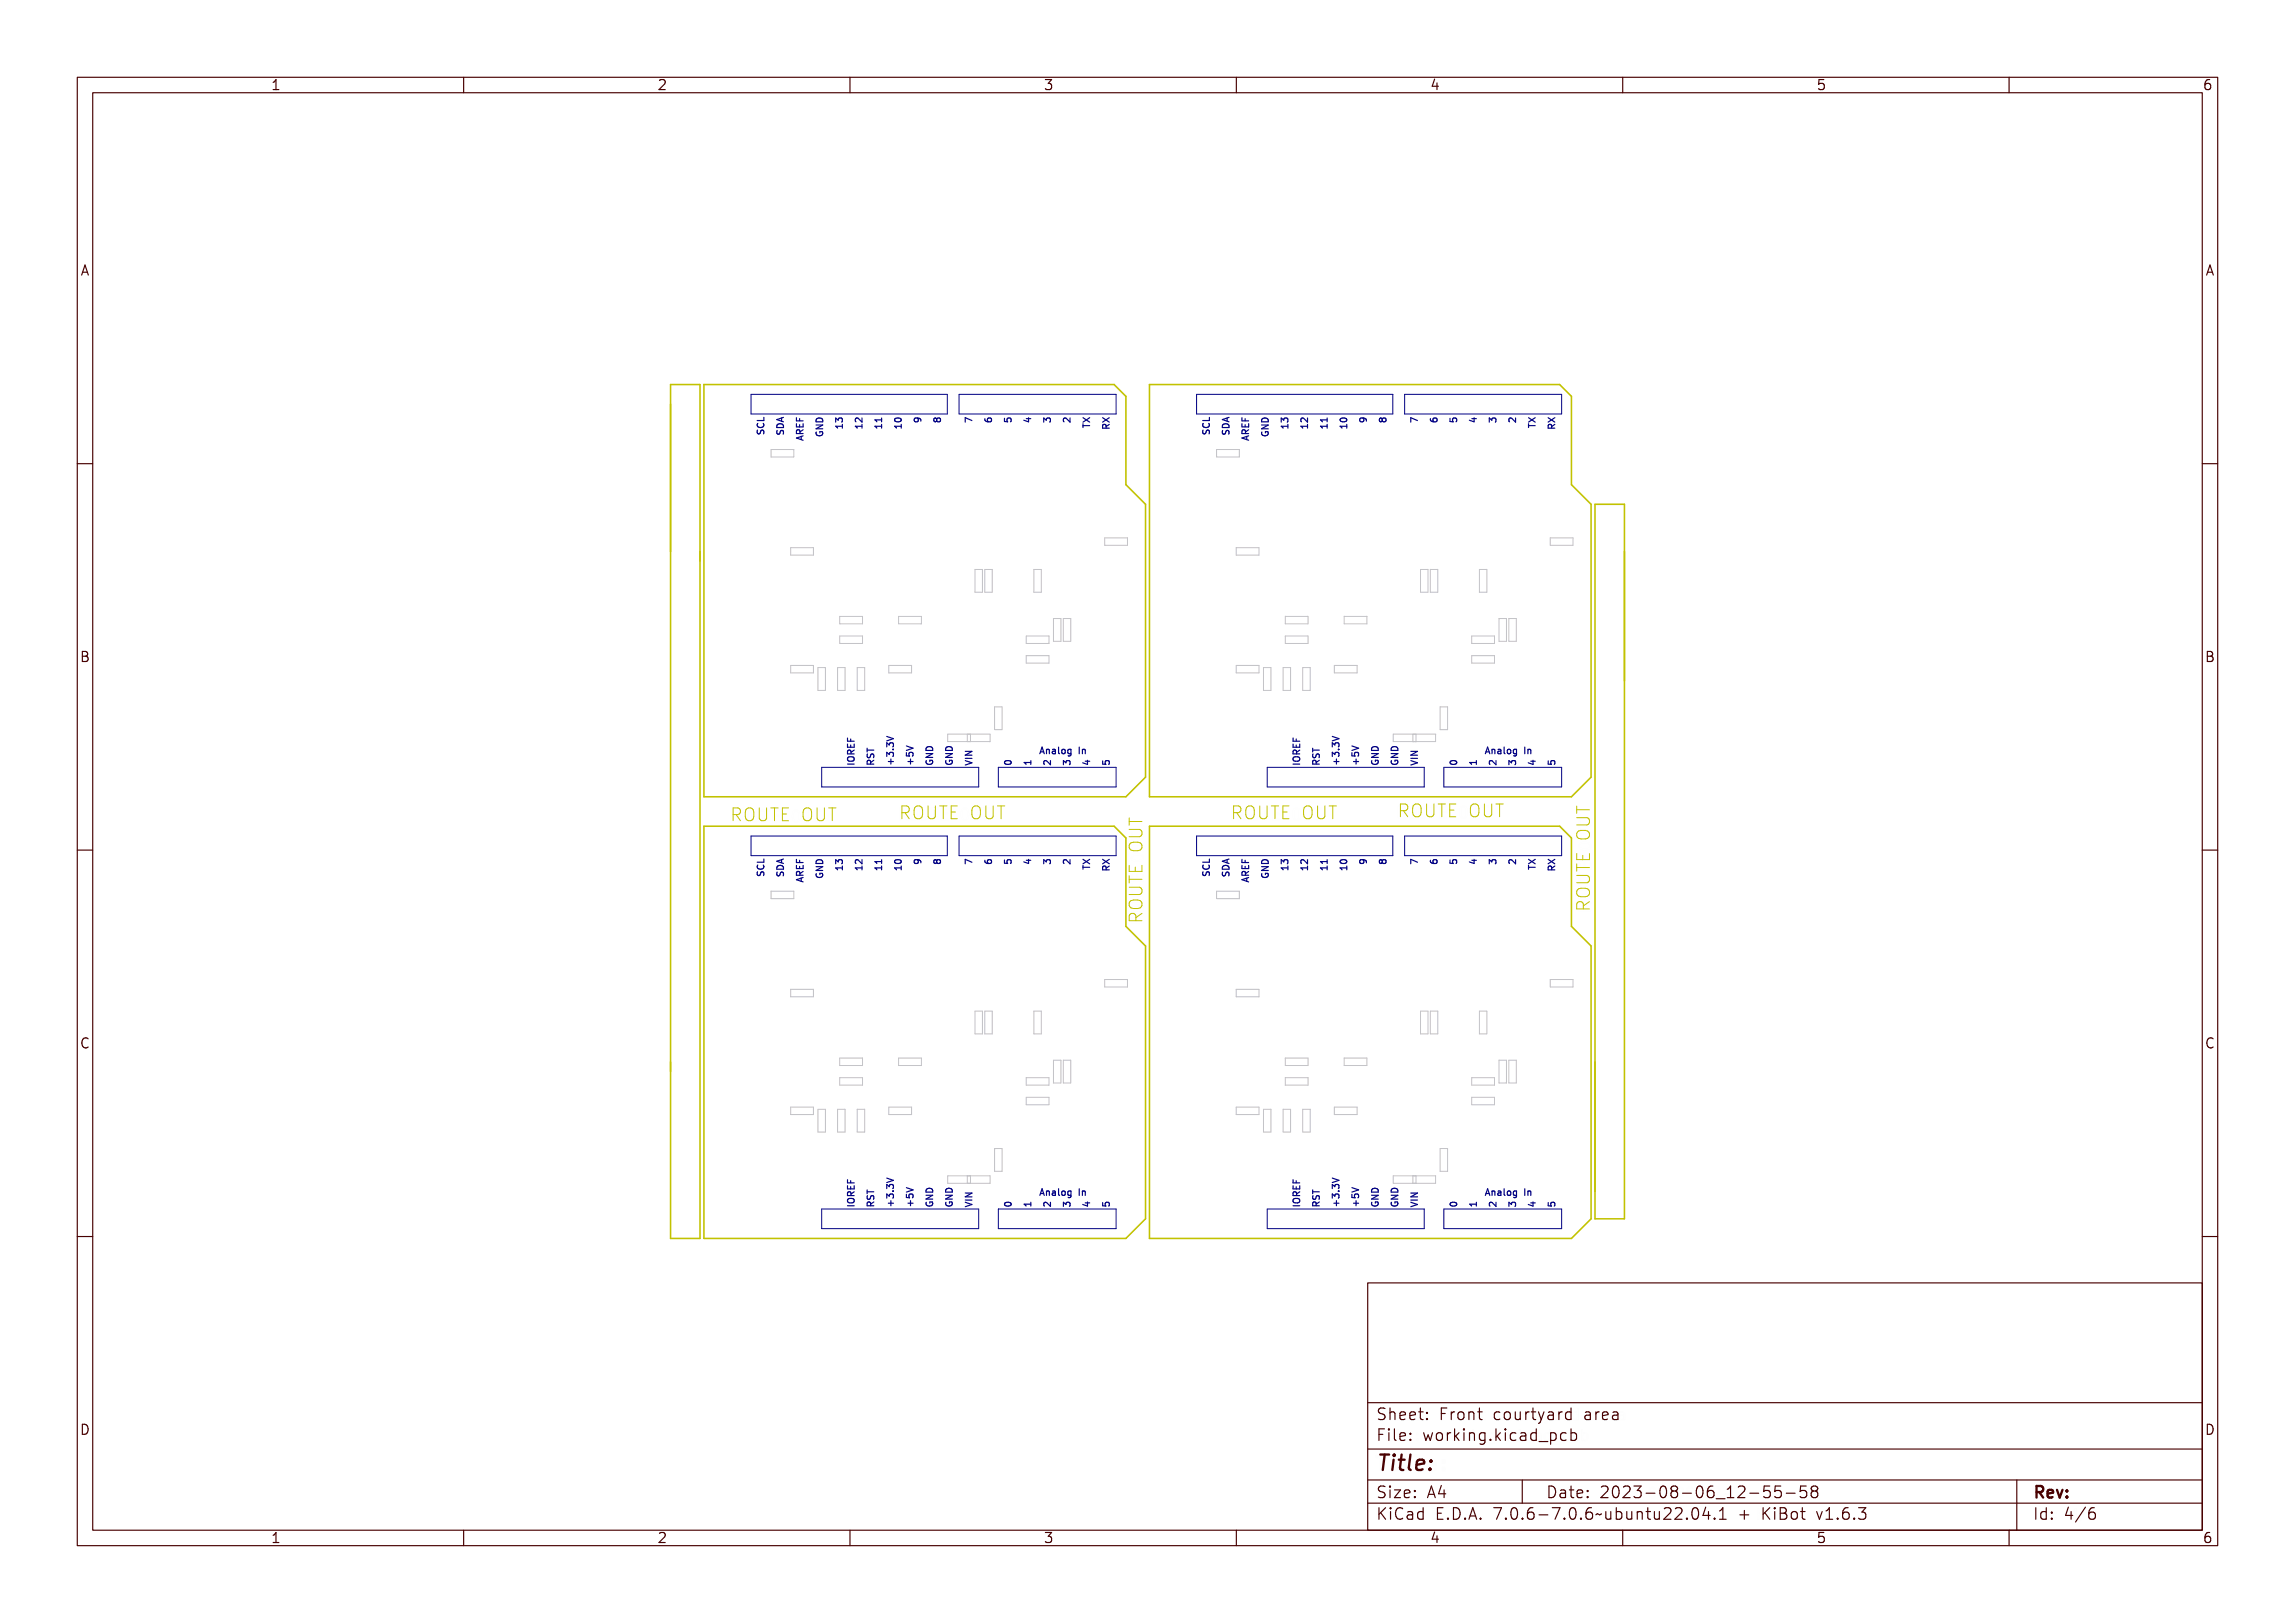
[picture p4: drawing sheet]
<svg xmlns="http://www.w3.org/2000/svg" width="297mm" height="210mm" viewBox="0 0 297 210" stroke-linecap="round" stroke-linejoin="round" font-family="sans-serif">
<defs><g id="words">
<text font-size="2.7" fill="#480000" x="178" y="190.3">Title:</text>
<g font-size="2.2" fill="#c2c200">
<text x="94.4" y="106.4">ROUTE OUT</text>
<text x="116.2" y="106.1">ROUTE OUT</text>
<text x="159.2" y="106.1">ROUTE OUT</text>
<text x="180.8" y="105.9">ROUTE OUT</text>
<text x="148" y="119.6" transform="rotate(-90 148 119.6)">ROUTE OUT</text>
<text x="205.9" y="118.1" transform="rotate(-90 205.9 118.1)">ROUTE OUT</text>
</g>
<g font-size="2" fill="#480000">
<text x="178" y="183.7">Sheet: Front courtyard area</text>
<text x="178" y="186.5">File: working.kicad_pcb</text>
<text x="178" y="193.9">Size: A4</text>
<text x="178" y="196.6">KiCad E.D.A. 7.0.6-7.0.6~ubuntu22.04.1 + KiBot v1.6.3</text>
<text x="200" y="193.9">Date: 2023-08-06_12-55-58</text>
<text x="263" y="196.6">Id: 4/6</text>
<text x="263" y="193.9">Rev:</text>
</g>
<g font-size="1.7" fill="#480000">
<text x="35" y="11.7">1</text>
<text x="85" y="11.7">2</text>
<text x="135" y="11.7">3</text>
<text x="185" y="11.7">4</text>
<text x="235" y="11.7">5</text>
<text x="285" y="11.7">6</text>
<text x="10.5" y="35.7">A</text>
<text x="285.5" y="35.7">A</text>
<text x="10.5" y="85.6">B</text>
<text x="285.5" y="85.6">B</text>
<text x="10.5" y="135.7">C</text>
<text x="285.5" y="135.7">C</text>
<text x="10.5" y="185.6">D</text>
<text x="285.5" y="185.6">D</text>
<text x="35" y="199.7">1</text>
<text x="85" y="199.7">2</text>
<text x="135" y="199.7">3</text>
<text x="185" y="199.7">4</text>
<text x="235" y="199.7">5</text>
<text x="285" y="199.7">6</text>
</g>
<g font-size="1.2" fill="#000084">
<text x="98.8" y="55.9" transform="rotate(-90 98.8 55.9)">SCL</text>
<text x="101.4" y="55.9" transform="rotate(-90 101.4 55.9)">SDA</text>
<text x="103.9" y="56.6" transform="rotate(-90 103.9 56.6)">AREF</text>
<text x="106.4" y="55.9" transform="rotate(-90 106.4 55.9)">GND</text>
<text x="109" y="55.2" transform="rotate(-90 109 55.2)">13</text>
<text x="111.5" y="55.2" transform="rotate(-90 111.5 55.2)">12</text>
<text x="114.1" y="55.2" transform="rotate(-90 114.1 55.2)">11</text>
<text x="116.6" y="55.2" transform="rotate(-90 116.6 55.2)">10</text>
<text x="119.1" y="54.5" transform="rotate(-90 119.1 54.5)">9</text>
<text x="121.7" y="54.5" transform="rotate(-90 121.7 54.5)">8</text>
<text x="125.7" y="54.5" transform="rotate(-90 125.7 54.5)">7</text>
<text x="128.3" y="54.5" transform="rotate(-90 128.3 54.5)">6</text>
<text x="130.8" y="54.5" transform="rotate(-90 130.8 54.5)">5</text>
<text x="133.4" y="54.5" transform="rotate(-90 133.4 54.5)">4</text>
<text x="135.9" y="54.5" transform="rotate(-90 135.9 54.5)">3</text>
<text x="138.4" y="54.5" transform="rotate(-90 138.4 54.5)">2</text>
<text x="141" y="55.2" transform="rotate(-90 141 55.2)">TX</text>
<text x="143.5" y="55.2" transform="rotate(-90 143.5 55.2)">RX</text>
<text x="156.5" y="55.9" transform="rotate(-90 156.5 55.9)">SCL</text>
<text x="159" y="55.9" transform="rotate(-90 159 55.9)">SDA</text>
<text x="161.6" y="56.6" transform="rotate(-90 161.6 56.6)">AREF</text>
<text x="164.1" y="55.9" transform="rotate(-90 164.1 55.9)">GND</text>
<text x="166.6" y="55.2" transform="rotate(-90 166.6 55.2)">13</text>
<text x="169.2" y="55.2" transform="rotate(-90 169.2 55.2)">12</text>
<text x="171.7" y="55.2" transform="rotate(-90 171.7 55.2)">11</text>
<text x="174.3" y="55.2" transform="rotate(-90 174.3 55.2)">10</text>
<text x="176.8" y="54.5" transform="rotate(-90 176.8 54.5)">9</text>
<text x="179.3" y="54.5" transform="rotate(-90 179.3 54.5)">8</text>
<text x="183.4" y="54.5" transform="rotate(-90 183.4 54.5)">7</text>
<text x="185.9" y="54.5" transform="rotate(-90 185.9 54.5)">6</text>
<text x="188.5" y="54.5" transform="rotate(-90 188.5 54.5)">5</text>
<text x="191" y="54.5" transform="rotate(-90 191 54.5)">4</text>
<text x="193.6" y="54.5" transform="rotate(-90 193.6 54.5)">3</text>
<text x="196.1" y="54.5" transform="rotate(-90 196.1 54.5)">2</text>
<text x="198.6" y="55.2" transform="rotate(-90 198.6 55.2)">TX</text>
<text x="201.2" y="55.2" transform="rotate(-90 201.2 55.2)">RX</text>
<text x="110.7" y="99.2" transform="rotate(-90 110.7 99.2)">IOREF</text>
<text x="113.2" y="99.2" transform="rotate(-90 113.2 99.2)">RST</text>
<text x="115.7" y="99.2" transform="rotate(-90 115.7 99.2)">+3.3V</text>
<text x="118.3" y="99.2" transform="rotate(-90 118.3 99.2)">+5V</text>
<text x="120.8" y="99.2" transform="rotate(-90 120.8 99.2)">GND</text>
<text x="123.4" y="99.2" transform="rotate(-90 123.4 99.2)">GND</text>
<text x="125.9" y="99.2" transform="rotate(-90 125.9 99.2)">VIN</text>
<text x="131" y="99.2" transform="rotate(-90 131 99.2)">0</text>
<text x="133.5" y="99.2" transform="rotate(-90 133.5 99.2)">1</text>
<text x="134.5" y="97.5">Analog In</text>
<text x="136.1" y="99.2" transform="rotate(-90 136.1 99.2)">2</text>
<text x="138.6" y="99.2" transform="rotate(-90 138.6 99.2)">3</text>
<text x="141.1" y="99.2" transform="rotate(-90 141.1 99.2)">4</text>
<text x="143.7" y="99.2" transform="rotate(-90 143.7 99.2)">5</text>
<text x="168.3" y="99.2" transform="rotate(-90 168.3 99.2)">IOREF</text>
<text x="170.9" y="99.2" transform="rotate(-90 170.9 99.2)">RST</text>
<text x="173.4" y="99.2" transform="rotate(-90 173.4 99.2)">+3.3V</text>
<text x="175.9" y="99.2" transform="rotate(-90 175.9 99.2)">+5V</text>
<text x="178.5" y="99.2" transform="rotate(-90 178.5 99.2)">GND</text>
<text x="181" y="99.2" transform="rotate(-90 181 99.2)">GND</text>
<text x="183.6" y="99.2" transform="rotate(-90 183.6 99.2)">VIN</text>
<text x="188.6" y="99.2" transform="rotate(-90 188.6 99.2)">0</text>
<text x="191.2" y="99.2" transform="rotate(-90 191.2 99.2)">1</text>
<text x="192.2" y="97.5">Analog In</text>
<text x="193.7" y="99.2" transform="rotate(-90 193.7 99.2)">2</text>
<text x="196.3" y="99.2" transform="rotate(-90 196.3 99.2)">3</text>
<text x="198.8" y="99.2" transform="rotate(-90 198.8 99.2)">4</text>
<text x="201.3" y="99.2" transform="rotate(-90 201.3 99.2)">5</text>
<text x="98.8" y="113.1" transform="rotate(-90 98.8 113.1)">SCL</text>
<text x="101.4" y="113.1" transform="rotate(-90 101.4 113.1)">SDA</text>
<text x="103.9" y="113.7" transform="rotate(-90 103.9 113.7)">AREF</text>
<text x="106.4" y="113.1" transform="rotate(-90 106.4 113.1)">GND</text>
<text x="109" y="112.4" transform="rotate(-90 109 112.4)">13</text>
<text x="111.5" y="112.4" transform="rotate(-90 111.5 112.4)">12</text>
<text x="114.1" y="112.4" transform="rotate(-90 114.1 112.4)">11</text>
<text x="116.6" y="112.4" transform="rotate(-90 116.6 112.4)">10</text>
<text x="119.1" y="111.7" transform="rotate(-90 119.1 111.7)">9</text>
<text x="121.7" y="111.7" transform="rotate(-90 121.7 111.7)">8</text>
<text x="125.7" y="111.7" transform="rotate(-90 125.7 111.7)">7</text>
<text x="128.3" y="111.7" transform="rotate(-90 128.3 111.7)">6</text>
<text x="130.8" y="111.7" transform="rotate(-90 130.8 111.7)">5</text>
<text x="133.4" y="111.7" transform="rotate(-90 133.4 111.7)">4</text>
<text x="135.9" y="111.7" transform="rotate(-90 135.9 111.7)">3</text>
<text x="138.4" y="111.7" transform="rotate(-90 138.4 111.7)">2</text>
<text x="141" y="112.4" transform="rotate(-90 141 112.4)">TX</text>
<text x="143.5" y="112.4" transform="rotate(-90 143.5 112.4)">RX</text>
<text x="156.5" y="113.1" transform="rotate(-90 156.5 113.1)">SCL</text>
<text x="159" y="113.1" transform="rotate(-90 159 113.1)">SDA</text>
<text x="161.6" y="113.7" transform="rotate(-90 161.6 113.7)">AREF</text>
<text x="164.1" y="113.1" transform="rotate(-90 164.1 113.1)">GND</text>
<text x="166.6" y="112.4" transform="rotate(-90 166.6 112.4)">13</text>
<text x="169.2" y="112.4" transform="rotate(-90 169.2 112.4)">12</text>
<text x="171.7" y="112.4" transform="rotate(-90 171.7 112.4)">11</text>
<text x="174.3" y="112.4" transform="rotate(-90 174.3 112.4)">10</text>
<text x="176.8" y="111.7" transform="rotate(-90 176.8 111.7)">9</text>
<text x="179.3" y="111.7" transform="rotate(-90 179.3 111.7)">8</text>
<text x="183.4" y="111.7" transform="rotate(-90 183.4 111.7)">7</text>
<text x="185.9" y="111.7" transform="rotate(-90 185.9 111.7)">6</text>
<text x="188.5" y="111.7" transform="rotate(-90 188.5 111.7)">5</text>
<text x="191" y="111.7" transform="rotate(-90 191 111.7)">4</text>
<text x="193.6" y="111.7" transform="rotate(-90 193.6 111.7)">3</text>
<text x="196.1" y="111.7" transform="rotate(-90 196.1 111.7)">2</text>
<text x="198.6" y="112.4" transform="rotate(-90 198.6 112.4)">TX</text>
<text x="201.2" y="112.4" transform="rotate(-90 201.2 112.4)">RX</text>
<text x="134.5" y="154.6">Analog In</text>
<text x="192.2" y="154.6">Analog In</text>
<text x="110.7" y="156.3" transform="rotate(-90 110.7 156.3)">IOREF</text>
<text x="113.2" y="156.3" transform="rotate(-90 113.2 156.3)">RST</text>
<text x="115.7" y="156.3" transform="rotate(-90 115.7 156.3)">+3.3V</text>
<text x="118.3" y="156.3" transform="rotate(-90 118.3 156.3)">+5V</text>
<text x="120.8" y="156.3" transform="rotate(-90 120.8 156.3)">GND</text>
<text x="123.4" y="156.3" transform="rotate(-90 123.4 156.3)">GND</text>
<text x="125.9" y="156.3" transform="rotate(-90 125.9 156.3)">VIN</text>
<text x="131" y="156.3" transform="rotate(-90 131 156.3)">0</text>
<text x="133.5" y="156.3" transform="rotate(-90 133.5 156.3)">1</text>
<text x="136.1" y="156.3" transform="rotate(-90 136.1 156.3)">2</text>
<text x="138.6" y="156.3" transform="rotate(-90 138.6 156.3)">3</text>
<text x="141.1" y="156.3" transform="rotate(-90 141.1 156.3)">4</text>
<text x="143.7" y="156.3" transform="rotate(-90 143.7 156.3)">5</text>
<text x="168.3" y="156.3" transform="rotate(-90 168.3 156.3)">IOREF</text>
<text x="170.9" y="156.3" transform="rotate(-90 170.9 156.3)">RST</text>
<text x="173.4" y="156.3" transform="rotate(-90 173.4 156.3)">+3.3V</text>
<text x="175.9" y="156.3" transform="rotate(-90 175.9 156.3)">+5V</text>
<text x="178.5" y="156.3" transform="rotate(-90 178.5 156.3)">GND</text>
<text x="181" y="156.3" transform="rotate(-90 181 156.3)">GND</text>
<text x="183.6" y="156.3" transform="rotate(-90 183.6 156.3)">VIN</text>
<text x="188.6" y="156.3" transform="rotate(-90 188.6 156.3)">0</text>
<text x="191.2" y="156.3" transform="rotate(-90 191.2 156.3)">1</text>
<text x="193.7" y="156.3" transform="rotate(-90 193.7 156.3)">2</text>
<text x="196.3" y="156.3" transform="rotate(-90 196.3 156.3)">3</text>
<text x="198.8" y="156.3" transform="rotate(-90 198.8 156.3)">4</text>
<text x="201.3" y="156.3" transform="rotate(-90 201.3 156.3)">5</text>
</g>
</g></defs>
<g fill="none" stroke="#c2c2c2" stroke-width=".13">
<path d="M99.8 58.2h2.9v.9h-2.9zM157.4 58.2h3v.9h-3zM102.3 70.9h3v.9h-3zM108.7 79.8h2.9v.9h-2.9zM116.3 79.8h2.9v.9h-2.9zM126.2 73.7h.9v2.9h-.9zM127.4 73.7h1v2.9h-1zM133.8 73.7h1v2.9h-1zM143 69.6h2.9v1h-2.9zM160 70.9h2.9v.9h-2.9zM166.3 79.8h3v.9h-3zM174 79.8h2.9v.9h-2.9z"/>
<path d="M183.8 73.7h1v2.9h-1zM185.1 73.7h1v2.9h-1zM191.5 73.7h.9v2.9h-.9zM200.6 69.6h3v1h-3zM102.3 86.1h3v1h-3zM105.9 86.4h.9v2.9h-.9zM108.4 86.4h1v2.9h-1zM108.7 82.3h2.9v1h-2.9zM110.9 86.4h1v2.9h-1zM115 86.1h3v1h-3zM122.6 95h5.5v1h-5.5zM125.2 95v1"/>
<path d="M125.6 95v1M128.7 91.5h1v2.9h-1zM132.8 82.3h3v1h-3zM132.8 84.8h3v1h-3zM136.3 80h1v3h-1zM137.6 80h1v3h-1zM160 86.1h2.9v1h-2.9zM163.5 86.4h1v2.9h-1zM166.1 86.4h.9v2.9h-.9zM166.3 82.3h3v1h-3zM168.6 86.4h1v2.9h-1zM172.7 86.1h2.9v1h-2.9z"/>
<path d="M180.3 95h5.5v1h-5.5zM182.8 95v1M183.2 95v1M186.4 91.5h.9v2.9h-.9zM190.5 82.3h2.9v1h-2.9zM190.5 84.8h2.9v1h-2.9zM194 80h1v3h-1zM195.3 80h.9v3h-.9zM99.8 115.3h2.9v1h-2.9zM157.4 115.3h3v1h-3zM102.3 128h3v1h-3zM108.7 136.9h2.9v1h-2.9z"/>
<path d="M108.7 139.4h2.9v1h-2.9zM116.3 136.9h2.9v1h-2.9zM126.2 130.8h.9v3h-.9zM127.4 130.8h1v3h-1zM132.8 139.4h3v1h-3zM133.8 130.8h1v3h-1zM136.3 137.2h1v2.9h-1zM137.6 137.2h1v2.9h-1zM143 126.7h2.9v1h-2.9zM160 128h2.9v1h-2.9zM166.3 136.9h3v1h-3zM166.3 139.4h3v1h-3z"/>
<path d="M174 136.9h2.9v1h-2.9zM183.8 130.8h1v3h-1zM185.1 130.8h1v3h-1zM190.5 139.4h2.9v1h-2.9zM191.5 130.8h.9v3h-.9zM194 137.2h1v2.9h-1zM195.3 137.2h.9v2.9h-.9zM200.6 126.7h3v1h-3zM102.3 143.3h3v.9h-3zM105.9 143.5h.9v3h-.9zM108.4 143.5h1v3h-1zM110.9 143.5h1v3h-1z"/>
<path d="M115 143.3h3v.9h-3zM122.6 152.1h5.5v1h-5.5zM125.2 152.1v1M125.6 152.1v1M128.7 148.6h1v3h-1zM132.8 142h3v1h-3zM160 143.3h2.9v.9h-2.9zM163.5 143.5h1v3h-1zM166.1 143.5h.9v3h-.9zM168.6 143.5h1v3h-1zM172.7 143.3h2.9v.9h-2.9zM180.3 152.1h5.5v1h-5.5z"/>
<path d="M182.8 152.1v1M183.2 152.1v1M186.4 148.6h.9v3h-.9zM190.5 142h2.9v1h-2.9z"/>
</g>
<path d="M86.8 49.8h3.8v110.4h-3.8zM91.1 49.8h53.1l1.5 1.5v11.4l2.5 2.6v35.3l-2.5 2.5h-54.6zM148.8 49.8h53l1.6 1.5v11.4l2.5 2.6v35.3l-2.5 2.5h-54.6zM206.4 65.3h3.8v92.4h-3.8zM91.1 106.9h53.1l1.5 1.5v11.5l2.5 2.5v35.3l-2.5 2.5h-54.6zM148.8 106.9h53l1.6 1.5v11.5l2.5 2.5v35.3l-2.5 2.5h-54.6z" fill="none" stroke="#c2c200" stroke-width=".2"/>
<g fill="none" stroke="#c2c200" stroke-width=".13">
<path d="M94.6 104.8a.8 .8 0 0 1 .9 .3 .4 .4 0 0 1-.3 .5l.2 .2 .3 .6h-.2l-.3-.5-.2-.2h-.2v.7h-.2zM94.8 105a.44 .44 0 0 1 .5 .1v.2a.26 .26 0 0 1-.3 .2h-.2zM96.1 104.9a.59 .59 0 0 1 .7 0 .59 .59 0 0 1 .1 .7v.3a.53 .53 0 0 1-.5 .5 .53 .53 0 0 1-.5-.5v-.8zM96.2 105a.43 .43 0 0 1 .5 .1 .43 .43 0 0 1 0 .5v.2a.33 .33 0 0 1-.3 .5 .33 .33 0 0 1-.3-.5v-.6zM97.2 104.8h.2v1.1a.3 .3 0 0 0 .3 .4 .3 .3 0 0 0 .3-.4v-1.1h.2v1a.52 .52 0 0 1-.5 .6 .52 .52 0 0 1-.5-.6zM98.4 104.8h1.3v.2h-.5v1.4h-.3v-1.4h-.5zM99.9 104.8h1v.2h-.8v.5h.7v.1h-.7v.6h.8v.2h-1zM102.7 104.9a.59 .59 0 0 1 .7 0 .59 .59 0 0 1 .2 .7l-.1 .3a.53 .53 0 0 1-.5 .5 .53 .53 0 0 1-.5-.5v-.8zM102.9 105a.43 .43 0 0 1 .4 .1 .43 .43 0 0 1 0 .5v.2a.33 .33 0 0 1-.3 .5 .33 .33 0 0 1-.3-.5v-.6zM103.8 104.8h.3v1.1a.3 .3 0 0 0 .3 .4 .3 .3 0 0 0 .2-.4v-1.1h.3v1a.52 .52 0 0 1-.5 .6 .52 .52 0 0 1-.6-.6zM105.1 104.8h1.2v.2h-.5v1.4h-.2v-1.4h-.5zM107.2 104.5h1"/>
<path d="M107.7 104.5v1.7M116.4 104.5a.8 .8 0 0 1 1 .3 .4 .4 0 0 1-.3 .6l.2 .2 .3 .5h-.3l-.2-.5-.3-.1h-.2v.6h-.2zM116.6 104.7a.44 .44 0 0 1 .5 .2l.1 .1a.26 .26 0 0 1-.3 .3h-.3zM117.9 104.6a.59 .59 0 0 1 .7 .1 .59 .59 0 0 1 .2 .6v.3a.53 .53 0 0 1-.6 .6 .53 .53 0 0 1-.5-.6l.1-.7zM118.1 104.7a.43 .43 0 0 1 .4 .2 .43 .43 0 0 1 0 .4v.3a.33 .33 0 0 1-.3 .4 .33 .33 0 0 1-.3-.4l.1-.6zM119.1 104.5h.2v1.1a.3 .3 0 0 0 .3 .4 .3 .3 0 0 0 .2-.4v-1.1h.3v1a.52 .52 0 0 1-.5 .7 .52 .52 0 0 1-.5-.7zM120.3 104.5h1.2v.2h-.5v1.4h-.2v-1.4h-.5zM121.8 104.5h.9v.2h-.7v.5h.7v.2h-.7v.6h.7v.1h-.9zM124.6 104.6a.59 .59 0 0 1 .7 .1 .59 .59 0 0 1 .1 .6v.3a.53 .53 0 0 1-.5 .6 .53 .53 0 0 1-.6-.6l.1-.7zM124.7 104.7a.43 .43 0 0 1 .4 .2 .43 .43 0 0 1 .1 .4v.3a.33 .33 0 0 1-.3 .4 .33 .33 0 0 1-.3-.4v-.6zM125.7 104.5h.2v1.1a.3 .3 0 0 0 .3 .4 .3 .3 0 0 0 .3-.4v-1.1h.2v1a.52 .52 0 0 1-.5 .7 .52 .52 0 0 1-.5-.7zM126.9 104.5h1.2v.2h-.5v1.4h-.2v-1.4h-.5z"/>
<path d="M129.1 104.3h.9M129.6 104.3v1.6M146.1 105.8v1M146.1 106.3h1.7M146.4 115.8h1a.52 .52 0 0 1 .6 .5 .52 .52 0 0 1-.6 .5h-1v-.2h1.1a.3 .3 0 0 0 .3-.3 .3 .3 0 0 0-.3-.3h-1.1zM146.4 114.3h.2v.6h1.4v.2h-1.4v.5h-.2zM146.4 113.1h.2v.8h.4v-.7h.2v.7h.6v-.8h.2v1h-1.6zM146.4 109.2h1a.52 .52 0 0 1 .6 .5 .52 .52 0 0 1-.6 .5h-1v-.3h1.1a.3 .3 0 0 0 .3-.2 .3 .3 0 0 0-.3-.3h-1.1zM146.4 107.7h.2v.5h1.4v.2h-1.4v.5h-.2zM146.4 117.3a1.29 1.29 0 0 1 1.5 0l.1 .2a.6 .6 0 0 1-.2 .6 .6 .6 0 0 1-.6 .1 .59 .59 0 0 1-.7-.2 .59 .59 0 0 1-.1-.7zM146.4 110.7a1.29 1.29 0 0 1 1.5 0l.1 .1a.6 .6 0 0 1-.2 .6 .6 .6 0 0 1-.6 .1 .59 .59 0 0 1-.7-.1 .59 .59 0 0 1-.1-.7zM146.5 118.6a.41 .41 0 0 1 .4-.1 .41 .41 0 0 1 .3 .3l.2-.2 .6-.3v.2l-.6 .3-.1 .2v.2h.7v.3h-1.6v-.7z"/>
<path d="M146.6 117.5a1.2 1.2 0 0 1 1.2 0 .42 .42 0 0 1-.2 .4 .42 .42 0 0 1-.4 0h-.2a.34 .34 0 0 1-.4-.4zM146.6 110.8a1.2 1.2 0 0 1 1.2 0 .42 .42 0 0 1-.2 .5 .42 .42 0 0 1-.4 0h-.2a.34 .34 0 0 1-.4-.5zM146.6 118.8l.3-.1a.26 .26 0 0 1 .2 .3v.2h-.5zM159.3 104.5a.8 .8 0 0 1 1 .3 .4 .4 0 0 1-.3 .6l.2 .2 .3 .5h-.2l-.3-.5-.3-.1h-.2v.6h-.2zM159.5 104.7a.44 .44 0 0 1 .6 .2v.1a.26 .26 0 0 1-.3 .3h-.3zM160.9 104.6a.59 .59 0 0 1 .6 .1 .59 .59 0 0 1 .2 .6v.3a.53 .53 0 0 1-.5 .6 .53 .53 0 0 1-.6-.6l.1-.7zM161 104.7a.43 .43 0 0 1 .4 .2 .43 .43 0 0 1 .1 .4v.3a.33 .33 0 0 1-.3 .4 .33 .33 0 0 1-.3-.4v-.6zM162 104.5h.2v1.1a.3 .3 0 0 0 .3 .4 .3 .3 0 0 0 .3-.4v-1.1h.2v1a.52 .52 0 0 1-.5 .7 .52 .52 0 0 1-.5-.7zM163.2 104.5h1.2v.2h-.5v1.4h-.2v-1.4h-.5zM164.7 104.5h.9v.2h-.7v.5h.7v.2h-.7v.6h.8v.1h-1zM167.5 104.6a.59 .59 0 0 1 .7 .1 .59 .59 0 0 1 .1 .6v.3a.53 .53 0 0 1-.5 .6 .53 .53 0 0 1-.5-.6v-.7zM167.7 104.7a.43 .43 0 0 1 .4 .2 .43 .43 0 0 1 0 .4v.3a.33 .33 0 0 1-.3 .4 .33 .33 0 0 1-.3-.4v-.6z"/>
<path d="M168.6 104.5h.2v1.1a.3 .3 0 0 0 .3 .4 .3 .3 0 0 0 .3-.4v-1.1h.2v1a.52 .52 0 0 1-.5 .7 .52 .52 0 0 1-.5-.7zM169.8 104.5h1.3v.2h-.5v1.4h-.3v-1.4h-.5zM172 104.3h1M172.5 104.3v1.6M180.9 104.3a.8 .8 0 0 1 1 .3 .4 .4 0 0 1-.3 .5l.2 .2 .3 .6h-.3l-.2-.6-.3-.1h-.2v.7h-.2zM181.1 104.5a.44 .44 0 0 1 .6 .1v.2a.26 .26 0 0 1-.3 .2h-.3zM182.4 104.3a.59 .59 0 0 1 .7 .1 .59 .59 0 0 1 .2 .7v.2a.53 .53 0 0 1-.6 .6 .53 .53 0 0 1-.5-.6l.1-.7zM182.6 104.5a.43 .43 0 0 1 .4 .1 .43 .43 0 0 1 .1 .5v.2a.33 .33 0 0 1-.4 .4 .33 .33 0 0 1-.3-.4l.1-.6zM183.6 104.3h.2v1.1a.3 .3 0 0 0 .3 .3 .3 .3 0 0 0 .3-.3v-1.1h.2v1a.52 .52 0 0 1-.5 .6 .52 .52 0 0 1-.5-.6zM184.8 104.3h1.2v.2h-.5v1.4h-.2v-1.4h-.5zM186.3 104.3h.9v.2h-.7v.4h.7v.2h-.7v.6h.8v.2h-1zM189.1 104.3a.59 .59 0 0 1 .7 .1 .59 .59 0 0 1 .1 .7v.2a.53 .53 0 0 1-.5 .6 .53 .53 0 0 1-.5-.6v-.7z"/>
<path d="M189.2 104.5a.43 .43 0 0 1 .5 .1 .43 .43 0 0 1 0 .5v.2a.33 .33 0 0 1-.3 .4 .33 .33 0 0 1-.3-.4v-.6zM190.2 104.3h.2v1.1a.3 .3 0 0 0 .3 .3 .3 .3 0 0 0 .3-.3v-1.1h.2v1a.52 .52 0 0 1-.5 .6 .52 .52 0 0 1-.5-.6zM191.4 104.3h1.3v.2h-.6v1.4h-.2v-1.4h-.5zM193.6 104h.9M194.1 104v1.7M204 104.3v.9M204 104.8h1.7M204.3 114.3h1a.52 .52 0 0 1 .6 .5 .52 .52 0 0 1-.6 .5h-1v-.2h1.1a.3 .3 0 0 0 .4-.3 .3 .3 0 0 0-.4-.3h-1.1zM204.3 112.8h.2v.5h1.4v.2h-1.4v.6h-.2zM204.3 111.6h.2v.7h.5v-.7h.1v.7h.6v-.7h.2v1h-1.6zM204.3 107.6h1a.52 .52 0 0 1 .6 .5 .52 .52 0 0 1-.6 .5h-1v-.2h1.1a.3 .3 0 0 0 .4-.3 .3 .3 0 0 0-.4-.3h-1.1zM204.3 106.2h.2v.5h1.4v.2h-1.4v.5h-.2z"/>
<path d="M204.4 115.8a1.29 1.29 0 0 1 1.4 0l.1 .1a.6 .6 0 0 1-.2 .6 .6 .6 0 0 1-.6 .1 .59 .59 0 0 1-.7-.1 .59 .59 0 0 1 0-.7zM204.4 109.2a1.29 1.29 0 0 1 1.4 0l.1 .1a.6 .6 0 0 1-.2 .6 .6 .6 0 0 1-.6 .1 .59 .59 0 0 1-.7-.2 .59 .59 0 0 1 0-.6zM204.4 117.1a.41 .41 0 0 1 .4-.2 .41 .41 0 0 1 .3 .4l.2-.2 .6-.3v.2l-.5 .3-.2 .2v.2h.7v.2h-1.6v-.6zM204.5 116a1.2 1.2 0 0 1 1.2 0 .42 .42 0 0 1-.1 .4 .42 .42 0 0 1-.5 0h-.2a.34 .34 0 0 1-.4-.4zM204.5 109.3a1.2 1.2 0 0 1 1.2 0 .42 .42 0 0 1-.1 .4 .42 .42 0 0 1-.5 .1h-.2a.34 .34 0 0 1-.4-.5zM204.6 117.2h.2a.26 .26 0 0 1 .2 .3v.2h-.5z"/>
</g>
<g fill="none" stroke="#000084" stroke-width=".15">
<path d="M98 54.3h.7v-.4h.1v.5h-.8zM98 55.3h.1a.18 .18 0 0 0-.1 .3 .18 .18 0 0 0 .3 0 .28 .28 0 0 1 .2-.3 .28 .28 0 0 1 .3 .2 .28 .28 0 0 1-.1 .3 .2 .2 0 0 0 .1-.3 .2 .2 0 0 0-.3 0 .28 .28 0 0 1-.4 .3 .28 .28 0 0 1-.1-.5zM98 54.6h.1v.1a.32 .32 0 0 0 .4 .3 .32 .32 0 0 0 .2-.4h.1a.39 .39 0 0 1-.1 .5 .39 .39 0 0 1-.5 0l-.2-.2zM100.5 54.1l.9-.3v.2h-.3v.3l.3 .1v.1l-.9-.3zM100.5 55.3h.2a.18 .18 0 0 0-.1 .3 .18 .18 0 0 0 .2 0 .28 .28 0 0 1 .2-.3 .28 .28 0 0 1 .4 .2 .28 .28 0 0 1-.2 .3 .2 .2 0 0 0 .1-.3 .2 .2 0 0 0-.3 0 .28 .28 0 0 1-.3 .3 .28 .28 0 0 1-.2-.5zM100.6 54.2l.5-.2v.3zM100.6 54.7l.2-.1a.43 .43 0 0 1 .4 .1 .43 .43 0 0 1 .2 .4h-.9zM100.7 54.8h.5l.1 .2h-.7zM103.1 56.2l.8-.3v.1l-.2 .1v.3l.2 .1v.1l-.8-.3zM103.1 54.6h.1v.4h.2v-.4h.1v.4h.3v-.4h.1v.5h-.8zM103.1 53.9h.1v.4h.2v-.4h.1v.4h.4v.1h-.8zM103.1 55.4l.3-.1 .1 .2 .4-.3v.1l-.4 .3v.1h.4v.1h-.8z"/>
<path d="M103.2 56.2l.4-.1v.3zM103.2 55.5h.2l.1 .2h-.3zM105.6 54.6h.8v.1l-.6 .3h.6v.1h-.8v-.1l.7-.3h-.7zM105.6 55.3h.2l-.1 .2a.32 .32 0 0 0 .3 .3 .32 .32 0 0 0 .3-.4h-.2v.1h-.1v-.2h.4a.38 .38 0 0 1-.1 .5 .38 .38 0 0 1-.5 0l-.2-.2zM105.6 56.2l.4 .2 .4-.2M105.7 54l.1-.1a.43 .43 0 0 1 .5 .1 .43 .43 0 0 1 .1 .4h-.8zM105.8 54.1h.5v.2h-.6zM155.6 54.3h.8v-.4h.1v.5h-.9zM155.7 55.3h.1a.18 .18 0 0 0-.1 .3 .18 .18 0 0 0 .3 0 .28 .28 0 0 1 .1-.3 .28 .28 0 0 1 .4 .2 .28 .28 0 0 1-.2 .3 .2 .2 0 0 0 .1-.3 .2 .2 0 0 0-.3 0 .28 .28 0 0 1-.3 .3 .28 .28 0 0 1-.1-.5zM155.7 54.6h.1l-.1 .1a.32 .32 0 0 0 .4 .3 .32 .32 0 0 0 .2-.4h.1a.39 .39 0 0 1 0 .5 .39 .39 0 0 1-.5 0l-.2-.2zM158.2 54.1l.8-.3v.2h-.2v.3l.2 .1v.1l-.8-.3zM158.2 55.3h.1a.18 .18 0 0 0-.1 .3 .18 .18 0 0 0 .3 0 .28 .28 0 0 1 .2-.3 .28 .28 0 0 1 .3 .2 .28 .28 0 0 1-.1 .3 .2 .2 0 0 0 .1-.3 .2 .2 0 0 0-.3 0 .28 .28 0 0 1-.4 .3 .28 .28 0 0 1-.1-.5z"/>
<path d="M158.3 54.2l.4-.2v.3zM158.3 54.7l.1-.1a.43 .43 0 0 1 .5 .1 .43 .43 0 0 1 .1 .4h-.8zM158.3 54.8h.6v.2h-.6zM160.7 56.2l.9-.3v.1l-.3 .1v.3l.3 .1v.1l-.9-.3zM160.7 54.6h.1v.4h.3v-.4h.1v.4h.3v-.4h.1v.5h-.9zM160.7 53.9h.1v.4h.3v-.4h.1v.4h.4v.1h-.9zM160.8 55.4l.2-.1 .2 .2 .4-.3v.1l-.4 .3v.1h.4v.1h-.9zM160.8 56.2l.4-.1v.3zM160.9 55.5h.2v.2h-.3zM163.3 54.6h.8v.1l-.7 .3h.7v.1h-.8v-.1l.6-.3h-.6zM163.3 55.3h.1l-.1 .2a.32 .32 0 0 0 .4 .3 .32 .32 0 0 0 .3-.4h-.2v.1h-.1v-.2h.3a.38 .38 0 0 1 0 .5 .38 .38 0 0 1-.5 0l-.2-.2zM163.3 56.2l.3 .2 .5-.2"/>
<path d="M163.4 54l.1-.1a.43 .43 0 0 1 .5 .1 .43 .43 0 0 1 .1 .4h-.8zM163.4 54.1h.5l.1 .2h-.6zM109.8 98.6h.1v.2h.7v-.2h.1v.5h-.1v-.2h-.7v.2h-.1zM109.8 96.5h.1v.4h.3v-.4h.1v.4h.3v-.4h.1v.5h-.9zM109.8 95.8h.1v.4h.3v-.4h.1v.4h.4v.1h-.9zM109.9 97.3l.2-.1 .2 .2 .4-.3v.1l-.4 .3v.1h.4v.1h-.9zM109.9 97.9h.5a.26 .26 0 0 1 .3 .2 .26 .26 0 0 1-.3 .3h-.4a.26 .26 0 0 1-.2-.2 .26 .26 0 0 1 .1-.3zM109.9 98.1a.37 .37 0 0 1 .4-.2 .37 .37 0 0 1 .3 .3 .37 .37 0 0 1-.4 .1 .37 .37 0 0 1-.3-.2zM109.9 97.4l.3-.1v.3h-.3zM112.4 97.1h.1v.3h.7v.1h-.7v.3h-.1zM112.4 97.9h.1a.18 .18 0 0 0-.1 .3 .18 .18 0 0 0 .3 0 .28 .28 0 0 1 .2-.3 .28 .28 0 0 1 .3 .1 .28 .28 0 0 1-.2 .4 .2 .2 0 0 0 .1-.3 .2 .2 0 0 0-.3 0 .28 .28 0 0 1-.3 .3 .28 .28 0 0 1-.1-.5zM112.4 98.7l.3-.1 .1 .1 .4-.2v.1l-.4 .3v.1h.4v.1h-.8z"/>
<path d="M112.5 98.7h.2v.3h-.2zM114.8 95.3l.8 .3M114.9 95.7l.8 .3v.1l-.8 .3v-.1l.7-.2-.7-.2zM114.9 98l.3-.1 .1 .1a.26 .26 0 0 1 .4 0 .26 .26 0 0 1-.1 .4 .2 .2 0 0 0 .1-.3 .2 .2 0 0 0-.4 0v.2l-.1-.1a.16 .16 0 0 0-.2-.2 .16 .16 0 0 0 0 .3l-.1 .1zM114.9 96.6l.3-.1 .1 .2a.26 .26 0 0 1 .4-.1 .26 .26 0 0 1-.1 .4 .2 .2 0 0 0 .1-.3 .2 .2 0 0 0-.4 0v.2l-.1-.1a.16 .16 0 0 0-.2-.1 .16 .16 0 0 0 0 .2l-.1 .1zM115.1 98.8h.2v-.3h.1v.3h.3v.1h-.3v.2h-.1v-.2h-.2zM115.6 97.4h.1v.1h-.1zM117.3 96.5l.9 .3M117.4 97.9h.1v.4h.2a.31 .31 0 0 1 .4-.4 .31 .31 0 0 1 .2 .5h-.2a.22 .22 0 0 0 .1-.3 .22 .22 0 0 0-.3-.1 .22 .22 0 0 0 0 .4h-.5zM117.4 97.1l.9 .3v.1l-.9 .3v-.2l.8-.2-.8-.2zM117.9 98.5h.1v.3h.2v.1h-.2v.2h-.1v-.2h-.3v-.1h.3zM119.9 96.8l.3-.2 .5 .2"/>
<path d="M120 97.9h.8v.1l-.7 .3h.7v.1h-.8v-.1l.7-.3h-.7zM120 98.6h.1v.1a.32 .32 0 0 0 .3 .3 .32 .32 0 0 0 .3-.3h-.2v.1h-.1v-.2h.3a.38 .38 0 0 1 0 .5 .38 .38 0 0 1-.5 0l-.2-.2zM120.1 97.3l.1-.1a.43 .43 0 0 1 .5 0 .43 .43 0 0 1 .1 .5h-.8zM120.1 97.3h.5l.1 .3h-.6zM122.4 96.8l.3-.2 .5 .2M122.5 97.9h.9v.1l-.7 .3h.7v.1h-.9v-.1l.7-.3h-.7zM122.6 98.6h.1l-.1 .1a.32 .32 0 0 0 .4 .3 .32 .32 0 0 0 .2-.3h-.2v.1h-.1v-.2h.4a.38 .38 0 0 1 0 .5 .38 .38 0 0 1-.5 0l-.3-.2zM122.6 97.3l.2-.1a.43 .43 0 0 1 .4 0 .43 .43 0 0 1 .2 .5h-.9zM122.7 97.3h.5l.1 .3h-.7zM125.1 98.5l.8 .3v.1l-.8 .2v-.1l.7-.2-.7-.2zM125.1 97.9h.1v.2h.6v-.2h.1v.5h-.1v-.2h-.6v.2h-.1zM125.1 97.2h.8v.1l-.7 .3h.7v.1h-.8v-.1l.6-.3h-.6z"/>
<path d="M134.8 96.7h.1l.3 .8h-.1l-.1-.2h-.3v.2h-.2zM134.9 96.8l.1 .4h-.3zM135.3 96.9h.1v.1a.2 .2 0 0 1 .3-.1 .2 .2 0 0 1 .1 .2v.4h-.1v-.5l-.1-.1-.2 .2v.4h-.1zM136 96.9h.2a.23 .23 0 0 1 .3 .2v.4h-.1v-.1a.22 .22 0 0 1-.3 .1 .22 .22 0 0 1-.1-.3 .22 .22 0 0 1 .3-.1h.1a.2 .2 0 0 0-.2-.2 .2 .2 0 0 0-.2 .1zM136.1 97.2h.3a.18 .18 0 0 1-.1 .2 .18 .18 0 0 1-.2 0zM136.7 96.6h.3v.7l.2 .1v.1l-.3-.1v-.7h-.2zM137.4 96.9a.3 .3 0 0 1 .5 .3 .3 .3 0 0 1-.5 .2v-.2zM137.5 97h.1a.21 .21 0 0 1 .2 .2 .21 .21 0 0 1-.3 .2zM138.1 96.9h.2l.2 .1 .1-.1v.6a.24 .24 0 0 1-.2 .2 .24 .24 0 0 1-.3-.1 .21 .21 0 0 0 .3 0 .21 .21 0 0 0 .1-.2l-.1 .1a.31 .31 0 0 1-.4-.2 .31 .31 0 0 1 .1-.4zM138.2 97h.1a.2 .2 0 0 1 .2 .2 .2 .2 0 0 1-.3 .2zM139.5 96.7h.4v.1h-.1v.6h.1v.1h-.4v-.1h.2v-.6h-.2zM140.2 96.9h.1v.1a.2 .2 0 0 1 .2-.1 .2 .2 0 0 1 .2 .2v.4h-.2v-.5l-.1-.1-.1 .2v.4h-.1z"/>
<path d="M167.5 98.6h.1v.2h.6v-.2h.1v.5h-.1v-.2h-.6v.2h-.1zM167.5 96.5h.1v.4h.2v-.4h.1v.4h.3v-.4h.1v.5h-.8zM167.5 95.8h.1v.4h.2v-.4h.1v.4h.4v.1h-.8zM167.5 97.3l.3-.1 .1 .2 .4-.3v.1l-.3 .3v.1h.3v.1h-.8zM167.6 97.9h.5a.26 .26 0 0 1 .2 .2 .26 .26 0 0 1-.2 .3h-.4a.26 .26 0 0 1-.2-.2 .26 .26 0 0 1 .1-.3zM167.6 98.1a.37 .37 0 0 1 .3-.2 .37 .37 0 0 1 .3 .3 .37 .37 0 0 1-.4 .1 .37 .37 0 0 1-.2-.2zM167.6 97.4l.2-.1 .1 .3h-.3zM170 97.1h.1v.3h.8v.1h-.8v.3h-.1zM170 97.9h.2a.18 .18 0 0 0-.1 .3 .18 .18 0 0 0 .2 0 .28 .28 0 0 1 .2-.3 .28 .28 0 0 1 .4 .1 .28 .28 0 0 1-.2 .4 .2 .2 0 0 0 .1-.3 .2 .2 0 0 0-.3 0 .28 .28 0 0 1-.3 .3 .28 .28 0 0 1-.2-.5zM170.1 98.7l.2-.1 .2 .1 .4-.2v.1l-.4 .3v.1h.4v.1h-.9zM170.1 98.7h.3v.3h-.3zM172.4 95.3l.9 .3"/>
<path d="M172.6 95.7l.8 .3v.1l-.8 .3v-.1l.7-.2-.7-.2zM172.6 98l.2-.1 .1 .1a.26 .26 0 0 1 .5 0 .26 .26 0 0 1-.1 .4 .2 .2 0 0 0 0-.3 .2 .2 0 0 0-.3 0v.2l-.1-.1a.18 .18 0 0 0-.3-.2 .16 .16 0 0 0 .1 .3l-.1 .1zM172.6 96.6l.2-.1 .1 .2a.26 .26 0 0 1 .5-.1 .26 .26 0 0 1-.1 .4 .2 .2 0 0 0 0-.3 .2 .2 0 0 0-.3 0v.2l-.1-.1a.16 .16 0 0 0-.3-.1 .16 .16 0 0 0 .1 .2l-.1 .1zM172.7 98.8h.3v-.3h.1v.3h.2v.1h-.2v.2h-.1v-.2h-.3zM173.2 97.4h.2v.1h-.2zM175 96.5l.8 .3M175.1 97.9h.1v.4h.2a.31 .31 0 0 1 .4-.4 .31 .31 0 0 1 .1 .5h-.1a.22 .22 0 0 0 .1-.3 .22 .22 0 0 0-.4-.1 .22 .22 0 0 0 0 .4h-.4zM175.1 97.1l.8 .3v.1l-.8 .3v-.2l.7-.2-.7-.2zM175.3 98.8h.2v-.3h.1v.3h.3v.1h-.3v.2h-.1v-.2h-.2zM177.5 96.8l.4-.2 .4 .2M177.6 97.9h.9v.1l-.7 .3h.7v.1h-.9v-.1l.7-.3h-.7zM177.7 98.6h.1l-.1 .1a.32 .32 0 0 0 .4 .3 .32 .32 0 0 0 .3-.3h-.3v.1h-.1v-.2h.4a.38 .38 0 0 1 0 .5 .38 .38 0 0 1-.5 0l-.3-.2z"/>
<path d="M177.7 97.3l.2-.1a.43 .43 0 0 1 .5 0 .43 .43 0 0 1 .1 .5h-.9zM177.8 97.3h.5l.1 .3h-.7zM180.1 96.8l.3-.2 .5 .2M180.2 97.9h.8v.1l-.7 .3h.7v.1h-.8v-.1l.7-.3h-.7zM180.2 98.6h.1v.1a.32 .32 0 0 0 .3 .3 .32 .32 0 0 0 .3-.3h-.2v.1h-.1v-.2h.3a.38 .38 0 0 1 0 .5 .38 .38 0 0 1-.5 0l-.2-.2zM180.3 97.3l.1-.1a.43 .43 0 0 1 .5 0 .43 .43 0 0 1 .1 .5h-.8zM180.3 97.3h.5l.1 .3h-.6zM182.7 98.5l.9 .3v.1l-.9 .2v-.1l.8-.2-.8-.2zM182.7 97.9h.1v.2h.7v-.2h.1v.5h-.1v-.2h-.7v.2h-.1zM182.7 97.2h.9v.1l-.7 .3h.7v.1h-.9v-.1l.7-.3h-.7zM192.5 96.7h.1l.3 .8h-.2v-.2h-.3l-.1 .2h-.1zM192.5 96.8l.1 .4h-.2z"/>
<path d="M193 96.9h.1v.1a.2 .2 0 0 1 .2-.1 .2 .2 0 0 1 .2 .2v.4h-.1v-.5l-.2-.1-.1 .2v.4h-.1zM193.7 96.9h.2a.23 .23 0 0 1 .3 .2v.4h-.1v-.1a.22 .22 0 0 1-.3 .1 .22 .22 0 0 1-.1-.3 .22 .22 0 0 1 .2-.1h.2a.2 .2 0 0 0-.2-.2 .2 .2 0 0 0-.2 .1zM193.8 97.2h.3a.18 .18 0 0 1-.1 .2 .18 .18 0 0 1-.2 0zM194.3 96.6h.3v.7l.2 .1v.1l-.2-.1-.1-.7h-.2zM195.1 96.9a.3 .3 0 0 1 .5 .3 .3 .3 0 0 1-.5 .2l-.1-.2zM195.2 97a.21 .21 0 0 1 .3 .2 .21 .21 0 0 1-.3 .2zM195.8 96.9h.2l.1 .1 .1-.1v.6a.24 .24 0 0 1-.1 .2 .24 .24 0 0 1-.3-.1 .21 .21 0 0 0 .2 0 .21 .21 0 0 0 .1-.2v.1a.31 .31 0 0 1-.4-.2 .31 .31 0 0 1 .1-.4zM195.9 97a.2 .2 0 0 1 .2 .2 .2 .2 0 0 1-.2 .2zM197.1 96.7h.5v.1h-.2v.6h.2v.1h-.5v-.1h.2v-.6h-.2zM197.8 96.9h.1v.1a.2 .2 0 0 1 .3-.1 .2 .2 0 0 1 .1 .2v.4h-.1v-.5l-.1-.1-.2 .2v.4h-.1zM98 111.4h.7v-.4h.1v.5h-.8zM98 112.5h.1a.18 .18 0 0 0-.1 .2 .18 .18 0 0 0 .3 .1 .28 .28 0 0 1 .2-.4 .28 .28 0 0 1 .3 .2 .28 .28 0 0 1-.1 .4 .2 .2 0 0 0 .1-.3 .2 .2 0 0 0-.3-.1 .28 .28 0 0 1-.4 .4 .28 .28 0 0 1-.1-.5z"/>
<path d="M98 111.8h.1v.1a.32 .32 0 0 0 .4 .3 .32 .32 0 0 0 .2-.4h.1a.39 .39 0 0 1-.1 .4 .39 .39 0 0 1-.5 .1l-.2-.2zM100.5 111.3l.9-.3v.1l-.3 .1v.3h.3v.1l-.9-.2zM100.5 112.5h.2a.18 .18 0 0 0-.1 .2 .18 .18 0 0 0 .2 .1 .28 .28 0 0 1 .2-.4 .28 .28 0 0 1 .4 .2 .28 .28 0 0 1-.2 .4 .2 .2 0 0 0 .1-.3 .2 .2 0 0 0-.3-.1 .28 .28 0 0 1-.3 .4 .28 .28 0 0 1-.2-.5zM100.6 111.3l.5-.1v.2zM100.6 111.8h.2a.43 .43 0 0 1 .4 0 .43 .43 0 0 1 .2 .5h-.9zM100.7 111.9h.5l.1 .3h-.7zM103.1 113.3l.8-.2v.1l-.2 .1v.2l.2 .1v.1l-.8-.2zM103.1 111.7h.1v.4h.2v-.3h.1v.3h.3v-.4h.1v.5h-.8zM103.1 111h.1v.4h.2v-.3h.1v.3h.4v.1h-.8zM103.1 112.5h.3l.1 .1 .4-.2v.1l-.4 .2v.2h.4v.1h-.8zM103.2 113.4l.4-.1v.2zM103.2 112.6h.2l.1 .3h-.3z"/>
<path d="M105.6 111.7h.8v.2l-.6 .3h.6v.1h-.8v-.2l.7-.2h-.7zM105.6 112.5h.2l-.1 .1a.32 .32 0 0 0 .3 .3 .32 .32 0 0 0 .3-.4h-.2v.2h-.1v-.3h.4a.38 .38 0 0 1-.1 .5 .38 .38 0 0 1-.5 .1l-.2-.2zM105.6 113.4l.4 .1 .4-.1M105.7 111.1h.1a.43 .43 0 0 1 .5 0 .43 .43 0 0 1 .1 .5h-.8zM105.8 111.2h.5v.3h-.6zM155.6 111.4h.8v-.4h.1v.5h-.9zM155.7 112.5h.1a.18 .18 0 0 0-.1 .2 .18 .18 0 0 0 .3 .1 .28 .28 0 0 1 .1-.4 .28 .28 0 0 1 .4 .2 .28 .28 0 0 1-.2 .4 .2 .2 0 0 0 .1-.3 .2 .2 0 0 0-.3-.1 .28 .28 0 0 1-.3 .4 .28 .28 0 0 1-.1-.5zM155.7 111.8h.1l-.1 .1a.32 .32 0 0 0 .4 .3 .32 .32 0 0 0 .2-.4h.1a.39 .39 0 0 1 0 .4 .39 .39 0 0 1-.5 .1l-.2-.2zM158.2 111.3l.8-.3v.1l-.2 .1v.3h.2v.1l-.8-.2zM158.2 112.5h.1a.18 .18 0 0 0-.1 .2 .18 .18 0 0 0 .3 .1 .28 .28 0 0 1 .2-.4 .28 .28 0 0 1 .3 .2 .28 .28 0 0 1-.1 .4 .2 .2 0 0 0 .1-.3 .2 .2 0 0 0-.3-.1 .28 .28 0 0 1-.4 .4 .28 .28 0 0 1-.1-.5zM158.3 111.3l.4-.1v.2zM158.3 111.8h.1a.43 .43 0 0 1 .5 0 .43 .43 0 0 1 .1 .5h-.8z"/>
<path d="M158.3 111.9h.6v.3h-.6zM160.7 113.3l.9-.2v.1l-.3 .1v.2l.3 .1v.1l-.9-.2zM160.7 111.7h.1v.4h.3v-.3h.1v.3h.3v-.4h.1v.5h-.9zM160.7 111h.1v.4h.3v-.3h.1v.3h.4v.1h-.9zM160.8 112.5h.2l.2 .1 .4-.2v.1l-.4 .2v.2h.4v.1h-.9zM160.8 113.4l.4-.1v.2zM160.9 112.6h.2v.3h-.3zM163.3 111.7h.8v.2l-.7 .3h.7v.1h-.8v-.2l.6-.2h-.6zM163.3 112.5h.1l-.1 .1a.32 .32 0 0 0 .4 .3 .32 .32 0 0 0 .3-.4h-.2v.2h-.1v-.3h.3a.38 .38 0 0 1 0 .5 .38 .38 0 0 1-.5 .1l-.2-.2zM163.3 113.4l.3 .1 .5-.1M163.4 111.1h.1a.43 .43 0 0 1 .5 0 .43 .43 0 0 1 .1 .5h-.8zM163.4 111.2h.5l.1 .3h-.6z"/>
<path d="M109.8 155.7h.1v.2h.7v-.2h.1v.5h-.1v-.2h-.7v.2h-.1zM109.8 153.6h.1v.4h.3v-.3h.1v.3h.3v-.4h.1v.5h-.9zM109.8 152.9h.1v.4h.3v-.3h.1v.3h.4v.1h-.9zM109.9 154.4h.2l.2 .1 .4-.3v.2l-.4 .2v.1h.4v.2h-.9zM109.9 155.1l.5-.1a.26 .26 0 0 1 .3 .3 .26 .26 0 0 1-.3 .3h-.4a.26 .26 0 0 1-.2-.2 .26 .26 0 0 1 .1-.3zM109.9 155.2a.37 .37 0 0 1 .4-.1 .37 .37 0 0 1 .3 .3 .37 .37 0 0 1-.4 .1 .37 .37 0 0 1-.3-.3zM109.9 154.5h.3v.2h-.3zM112.4 154.3h.1v.2h.7v.1h-.7v.3h-.1zM112.4 155.1h.1a.18 .18 0 0 0-.1 .2 .18 .18 0 0 0 .3 .1 .28 .28 0 0 1 .2-.4 .28 .28 0 0 1 .3 .2 .28 .28 0 0 1-.2 .3 .2 .2 0 0 0 .1-.2 .2 .2 0 0 0-.3-.1 .28 .28 0 0 1-.3 .3 .28 .28 0 0 1-.1-.4zM112.4 155.8l.3-.1 .1 .2 .4-.3v.2l-.4 .2v.1h.4v.1h-.8zM112.5 155.9h.2v.2h-.2zM114.8 152.4l.8 .3"/>
<path d="M114.9 152.9l.8 .2v.2l-.8 .2v-.1l.7-.2-.7-.2zM114.9 155.1h.3l.1 .1a.26 .26 0 0 1 .4-.1 .26 .26 0 0 1-.1 .5 .2 .2 0 0 0 .1-.3 .21 .21 0 0 0-.4-.1v.2l-.1-.1a.16 .16 0 0 0-.2-.1 .16 .16 0 0 0 0 .3h-.1zM114.9 153.7h.3l.1 .1a.26 .26 0 0 1 .4-.1 .26 .26 0 0 1-.1 .5 .2 .2 0 0 0 .1-.3 .2 .2 0 0 0-.4 0v.1l-.1-.1a.16 .16 0 0 0-.2-.1 .16 .16 0 0 0 0 .3h-.1zM115.1 155.9h.2v-.2h.1v.2h.3v.1h-.3v.3h-.1v-.3h-.2zM115.6 154.5h.1v.2h-.1zM117.3 153.7l.9 .3M117.4 155.1h.1v.3h.2a.31 .31 0 0 1 .4-.4 .32 .32 0 0 1 .2 .6h-.2a.22 .22 0 0 0 .1-.4 .22 .22 0 0 0-.3 0 .22 .22 0 0 0 0 .3h-.5zM117.4 154.3l.9 .2v.2l-.9 .2v-.1l.8-.2-.8-.2zM117.9 155.7h.1v.2h.2v.1h-.2v.3h-.1v-.3h-.3v-.1h.3zM119.9 153.9l.3-.1 .5 .1M120 155h.8v.2l-.7 .2h.7v.2h-.8v-.2l.7-.3h-.7zM120 155.7h.1v.2a.32 .32 0 0 0 .3 .3 .32 .32 0 0 0 .3-.4h-.2v.1h-.1v-.2h.3a.38 .38 0 0 1 0 .5 .38 .38 0 0 1-.5 0l-.2-.1z"/>
<path d="M120.1 154.4l.1-.1a.43 .43 0 0 1 .5 .1 .43 .43 0 0 1 .1 .5h-.8zM120.1 154.5h.5l.1 .2h-.6zM122.4 153.9l.3-.1 .5 .1M122.5 155h.9v.2l-.7 .2h.7v.2h-.9v-.2l.7-.3h-.7zM122.6 155.7h.1l-.1 .2a.32 .32 0 0 0 .4 .3 .32 .32 0 0 0 .2-.4h-.2v.1h-.1v-.2h.4a.38 .38 0 0 1 0 .5 .38 .38 0 0 1-.5 0l-.3-.1zM122.6 154.4l.2-.1a.43 .43 0 0 1 .4 .1 .43 .43 0 0 1 .2 .5h-.9zM122.7 154.5h.5l.1 .2h-.7zM125.1 155.7l.8 .2v.1l-.8 .3v-.1l.7-.2-.7-.2zM125.1 155.1h.1v.1h.6v-.1h.1v.4h-.1v-.2h-.6v.2h-.1zM125.1 154.3h.8v.2l-.7 .3h.7v.1h-.8v-.2l.6-.3h-.6zM134.8 153.8h.1l.3 .8h-.1l-.1-.2h-.3v.2h-.2zM134.9 153.9l.1 .4h-.3z"/>
<path d="M135.3 154h.1v.1a.2 .2 0 0 1 .3-.1 .2 .2 0 0 1 .1 .3v.3h-.1v-.4l-.1-.1-.2 .1v.4h-.1zM136 154h.2a.23 .23 0 0 1 .3 .3v.3h-.1a.22 .22 0 0 1-.3 .1 .22 .22 0 0 1-.1-.3 .22 .22 0 0 1 .3-.1h.1a.2 .2 0 0 0-.2-.2 .2 .2 0 0 0-.2 .1zM136.1 154.4l.3-.1a.18 .18 0 0 1-.1 .3 .18 .18 0 0 1-.2-.1zM136.7 153.8h.3v.7l.2 .1h-.3v-.8h-.2zM137.4 154.1a.3 .3 0 0 1 .5 .2 .3 .3 0 0 1-.5 .3v-.3zM137.5 154.2l.1-.1a.21 .21 0 0 1 .2 .2 .21 .21 0 0 1-.3 .2zM138.1 154.1l.2-.1 .2 .1 .1-.1v.6a.24 .24 0 0 1-.2 .3 .24 .24 0 0 1-.3-.1 .21 .21 0 0 0 .3 0 .21 .21 0 0 0 .1-.3l-.1 .1a.31 .31 0 0 1-.4-.1 .31 .31 0 0 1 .1-.4zM138.2 154.2l.1-.1a.2 .2 0 0 1 .2 .2 .2 .2 0 0 1-.3 .2zM139.5 153.8h.4v.1h-.1v.7h.1h-.4h.2v-.7h-.2zM140.2 154h.1v.1a.2 .2 0 0 1 .2-.1 .2 .2 0 0 1 .2 .3v.3h-.2v-.4l-.1-.1-.1 .1v.4h-.1zM167.5 155.7h.1v.2h.6v-.2h.1v.5h-.1v-.2h-.6v.2h-.1zM167.5 153.6h.1v.4h.2v-.3h.1v.3h.3v-.4h.1v.5h-.8z"/>
<path d="M167.5 152.9h.1v.4h.2v-.3h.1v.3h.4v.1h-.8zM167.5 154.4h.3l.1 .1 .4-.3v.2l-.3 .2v.1h.3v.2h-.8zM167.6 155.1l.5-.1a.26 .26 0 0 1 .2 .3 .26 .26 0 0 1-.2 .3h-.4a.26 .26 0 0 1-.2-.2 .26 .26 0 0 1 .1-.3zM167.6 155.2a.37 .37 0 0 1 .3-.1 .37 .37 0 0 1 .3 .3 .37 .37 0 0 1-.4 .1 .37 .37 0 0 1-.2-.3zM167.6 154.5h.2l.1 .2h-.3zM170 154.3h.1v.2h.8v.1h-.8v.3h-.1zM170 155.1h.2a.18 .18 0 0 0-.1 .2 .18 .18 0 0 0 .2 .1 .28 .28 0 0 1 .2-.4 .28 .28 0 0 1 .4 .2 .28 .28 0 0 1-.2 .3 .2 .2 0 0 0 .1-.2 .2 .2 0 0 0-.3-.1 .28 .28 0 0 1-.3 .3 .28 .28 0 0 1-.2-.4zM170.1 155.8l.2-.1 .2 .2 .4-.3v.2l-.4 .2v.1h.4v.1h-.9zM170.1 155.9h.3v.2h-.3zM172.4 152.4l.9 .3M172.6 152.9l.8 .2v.2l-.8 .2v-.1l.7-.2-.7-.2zM172.6 155.1h.2l.1 .1a.26 .26 0 0 1 .5-.1 .26 .26 0 0 1-.1 .5 .2 .2 0 0 0 0-.3 .2 .2 0 0 0-.3-.1v.2l-.1-.1a.16 .16 0 0 0-.3-.1 .16 .16 0 0 0 .1 .3h-.1z"/>
<path d="M172.6 153.7h.2l.1 .1a.26 .26 0 0 1 .5-.1 .26 .26 0 0 1-.1 .5 .2 .2 0 0 0 0-.3 .2 .2 0 0 0-.3 0v.1l-.1-.1a.16 .16 0 0 0-.3-.1 .16 .16 0 0 0 .1 .3h-.1zM172.7 155.9h.3v-.2h.1v.2h.2v.1h-.2v.3h-.1v-.3h-.3zM173.2 154.5h.2v.2h-.2zM175 153.7l.8 .3M175.1 155.1h.1v.3h.2a.31 .31 0 0 1 .4-.4 .31 .31 0 0 1 .1 .6h-.1a.22 .22 0 0 0 .1-.4 .22 .22 0 0 0-.4 0 .22 .22 0 0 0 0 .3h-.4zM175.1 154.3l.8 .2v.2l-.8 .2v-.1l.7-.2-.7-.2zM175.3 155.9h.2v-.2h.1v.2h.3v.1h-.3v.3h-.1v-.3h-.2zM177.5 153.9l.4-.1 .4 .1M177.6 155h.9v.2l-.7 .2h.7v.2h-.9v-.2l.7-.3h-.7zM177.7 155.7h.1l-.1 .2a.32 .32 0 0 0 .4 .3 .32 .32 0 0 0 .3-.4h-.3v.1h-.1v-.2h.4a.38 .38 0 0 1 0 .5 .38 .38 0 0 1-.5 0l-.3-.1zM177.7 154.4l.2-.1a.43 .43 0 0 1 .5 .1 .43 .43 0 0 1 .1 .5h-.9zM177.8 154.5h.5l.1 .2h-.7z"/>
<path d="M180.1 153.9l.3-.1 .5 .1M180.2 155h.8v.2l-.7 .2h.7v.2h-.8v-.2l.7-.3h-.7zM180.2 155.7h.1v.2a.32 .32 0 0 0 .3 .3 .32 .32 0 0 0 .3-.4h-.2v.1h-.1v-.2h.3a.38 .38 0 0 1 0 .5 .38 .38 0 0 1-.5 0l-.2-.1zM180.3 154.4l.1-.1a.43 .43 0 0 1 .5 .1 .43 .43 0 0 1 .1 .5h-.8zM180.3 154.5h.5l.1 .2h-.6zM182.7 155.7l.9 .2v.1l-.9 .3v-.1l.8-.2-.8-.2zM182.7 155.1h.1v.1h.7v-.1h.1v.4h-.1v-.2h-.7v.2h-.1zM182.7 154.3h.9v.2l-.7 .3h.7v.1h-.9v-.2l.7-.3h-.7zM192.5 153.8h.1l.3 .8h-.2v-.2h-.3l-.1 .2h-.1zM192.5 153.9l.1 .4h-.2zM193 154h.1v.1a.2 .2 0 0 1 .2-.1 .2 .2 0 0 1 .2 .3v.3h-.1v-.4l-.2-.1-.1 .1v.4h-.1zM193.7 154h.2a.23 .23 0 0 1 .3 .3v.3h-.1a.22 .22 0 0 1-.3 .1 .22 .22 0 0 1-.1-.3 .22 .22 0 0 1 .2-.1h.2a.2 .2 0 0 0-.2-.2 .2 .2 0 0 0-.2 .1z"/>
<path d="M193.8 154.4l.3-.1a.18 .18 0 0 1-.1 .3 .18 .18 0 0 1-.2-.1zM194.3 153.8h.3v.7l.2 .1h-.2l-.1-.8h-.2zM195.1 154.1a.3 .3 0 0 1 .5 .2 .3 .3 0 0 1-.5 .3l-.1-.3zM195.2 154.2v-.1a.21 .21 0 0 1 .3 .2 .21 .21 0 0 1-.3 .2zM195.8 154.1l.2-.1 .1 .1 .1-.1v.6a.24 .24 0 0 1-.1 .3 .24 .24 0 0 1-.3-.1 .21 .21 0 0 0 .2 0 .21 .21 0 0 0 .1-.3v.1a.31 .31 0 0 1-.4-.1 .31 .31 0 0 1 .1-.4zM195.9 154.2v-.1a.2 .2 0 0 1 .2 .2 .2 .2 0 0 1-.2 .2zM197.1 153.8h.5v.1h-.2v.7h.2h-.5h.2v-.7h-.2zM197.8 154h.1v.1a.2 .2 0 0 1 .3-.1 .2 .2 0 0 1 .1 .3v.3h-.1v-.4l-.1-.1-.2 .1v.4h-.1z"/>
</g>
<g fill="none" stroke="#000084" stroke-width=".13">
<path d="M97.2 51h25.4v2.6h-25.4zM124.1 51h20.3v2.6h-20.3zM154.9 51h25.4v2.6h-25.4zM181.8 51h20.3v2.6h-20.3zM106.3 99.3h20.4v2.5h-20.4zM129.2 99.3h15.2v2.5h-15.2zM164 99.3h20.3v2.5h-20.3zM186.9 99.3h15.2v2.5h-15.2zM97.2 108.2h25.4v2.5h-25.4zM124.1 108.2h20.3v2.5h-20.3zM154.9 108.2h25.4v2.5h-25.4zM181.8 108.2h20.3v2.5h-20.3z"/>
<path d="M106.3 156.4h20.4v2.6h-20.4zM129.2 156.4h15.2v2.6h-15.2zM164 156.4h20.3v2.6h-20.3zM186.9 156.4h15.2v2.6h-15.2z"/>
</g>
<g fill="none" stroke="#480000" stroke-width=".15">
<path d="M10 10h277v190h-277zM12 12h273v186h-273zM60 10v2M110 10v2M160 10v2M210 10v2M260 10v2M10 60h2M285 60h2M10 110h2M285 110h2M10 160h2"/>
<path d="M285 160h2M177 166h108v32h-108zM60 198v2M110 198v2M160 198v2M177 181.5h108M177 187.5h108M177 191.5h108M177 194.5h108M178.1 195.2h.2v.6l.6-.6h.3l-.6 .6 .6 .8h-.2l-.5-.7-.2 .2v.5h-.2zM178.2 185h.9v.2h-.7v.4h.6v.2h-.6v.7h-.2zM178.3 182.4l.5-.1h.2v.2a.34 .34 0 0 0-.4-.1 .34 .34 0 0 0-.2 .4 .62 .62 0 0 1 .6 .7 .71 .71 0 0 1-.8 .2v-.2a.4 .4 0 0 0 .4 .1 .4 .4 0 0 0 .3-.3l-.4-.2a.4 .4 0 0 1-.3-.3 .4 .4 0 0 1 .1-.4z"/>
<path d="M178.3 192.5l.5-.1h.2v.2a.34 .34 0 0 0-.4-.1 .34 .34 0 0 0-.2 .4 .62 .62 0 0 1 .6 .7 .71 .71 0 0 1-.8 .2v-.2a.4 .4 0 0 0 .4 .1 .4 .4 0 0 0 .3-.3l-.4-.2a.4 .4 0 0 1-.3-.3 .4 .4 0 0 1 .1-.4zM179.4 182.2h.2v.6a.35 .35 0 0 1 .4-.1 .35 .35 0 0 1 .2 .4v.6h-.2v-.8l-.2-.1a.28 .28 0 0 0-.2 .3v.6h-.2zM179.5 185.4h.4v.9h.4v.2h-.9v-.2h.3v-.8h-.2zM179.5 192.8h.4v.9h.4v.1h-.9v-.1h.3v-.8h-.2zM179.5 195.6h.4v.9h.4v.1h-.9v-.1h.3v-.8h-.2zM179.7 184.9h.2v.3h-.2zM179.7 192.3h.2v.3h-.2zM179.7 195.1h.2v.3h-.2zM180.6 184.9h.4v1.3l.1 .1h.3v.2a.4 .4 0 0 1-.5-.4v-1h-.3zM180.6 192.8h.8v.1l-.6 .8h.6v.1h-.8v-.1l.6-.8h-.6zM180.7 182.8a.49 .49 0 0 1 .6-.1 .49 .49 0 0 1 .2 .5h-.8a.42 .42 0 0 0 .3 .4 .42 .42 0 0 0 .4-.1v.2a.6 .6 0 0 1-.8-.1 .6 .6 0 0 1 .1-.8zM180.7 195.4l.3-.2h.2h.3v.2a.43 .43 0 0 0-.6 0 .43 .43 0 0 0-.2 .5 .43 .43 0 0 0 .2 .5 .43 .43 0 0 0 .6 0v.2a.62 .62 0 0 1-.7 0 .62 .62 0 0 1-.3-.7z"/>
<path d="M180.8 182.9l.2-.1a.27 .27 0 0 1 .3 .3h-.6zM181.8 195.6a.5 .5 0 0 1 .6-.1 .5 .5 0 0 1 .2 .5v.6h-.1v-.1a.38 .38 0 0 1-.5 .2 .38 .38 0 0 1-.2-.5 .38 .38 0 0 1 .4-.2h.3a.35 .35 0 0 0-.3-.4 .35 .35 0 0 0-.4 .2zM181.9 182.8a.49 .49 0 0 1 .6-.1 .49 .49 0 0 1 .2 .5h-.8a.42 .42 0 0 0 .3 .4 .42 .42 0 0 0 .5-.1v.2a.6 .6 0 0 1-.9-.1 .6 .6 0 0 1 .1-.8zM181.9 185.5a.49 .49 0 0 1 .6-.1 .49 .49 0 0 1 .2 .5h-.8a.42 .42 0 0 0 .3 .4 .42 .42 0 0 0 .5-.1v.2a.6 .6 0 0 1-.9-.1 .6 .6 0 0 1 .1-.8zM181.9 192.9a.49 .49 0 0 1 .6-.1 .49 .49 0 0 1 .2 .5h-.8a.42 .42 0 0 0 .3 .4 .42 .42 0 0 0 .5-.1v.2a.6 .6 0 0 1-.9-.1 .6 .6 0 0 1 .1-.8zM182 196.2l.5-.1a.31 .31 0 0 1-.2 .4 .31 .31 0 0 1-.4-.1zM182 182.9l.2-.1a.27 .27 0 0 1 .3 .3h-.6zM182 185.6l.2-.1a.27 .27 0 0 1 .3 .3h-.6zM182 193l.2-.1a.27 .27 0 0 1 .3 .3h-.6zM183 195.7l.4-.2 .2 .2v-.6h.2v1.5h-.2v-.1a.42 .42 0 0 1-.5 .1 .42 .42 0 0 1-.2-.5zM183.2 195.8a.23 .23 0 0 1 .4 0v.3a.33 .33 0 0 1-.2 .4 .48 .48 0 0 1-.2-.7zM183.2 182.3h.2v.4h.4v.1h-.4v.7l.1 .1h.3v.1a.41 .41 0 0 1-.6-.3v-.6h-.3v-.1h.3z"/>
<path d="M183.3 185.4h.2v.3h-.2zM183.3 186.2h.2v.3h-.2zM183.3 192.8h.2v.3h-.2zM183.3 193.6h.2v.2h-.2zM184.5 182.7h.2v.3h-.2zM184.5 183.5h.2v.2h-.2zM185.2 185.4h.2l.2 .8 .1-.5h.2l.2 .5 .1-.8h.2l-.2 1.1h-.2l-.2-.7-.2 .7h-.1zM185.4 195.2h.9v.2h-.7v.4h.6v.2h-.6v.5h.7v.1h-.9zM185.7 192.4h.2l.5 1.4h-.2l-.1-.3h-.5l-.1 .3h-.2zM185.8 192.6l.2 .7h-.4zM186.6 182.3h.9v.2h-.7v.4h.6v.2h-.6v.6h-.2zM186.7 185.5a.56 .56 0 0 1 .8 .2 .56 .56 0 0 1-.3 .7 .57 .57 0 0 1-.6-.2 .57 .57 0 0 1 .1-.7z"/>
<path d="M186.8 185.6a.26 .26 0 0 1 .3-.1 .26 .26 0 0 1 .2 .2v.2a.33 .33 0 0 1-.3 .4l-.2-.2zM186.9 196.4h.2v.2h-.2zM187.1 192.4h.2v.9h.2v.2h-.2v.3h-.2v-.3h-.6v-.2zM187.1 192.6v.7h-.4zM187.8 195.2a.76 .76 0 0 1 .9 .7 .76 .76 0 0 1-.9 .7zM188 195.4a.5 .5 0 0 1 .5 .2 .5 .5 0 0 1 0 .5 .39 .39 0 0 1-.5 .4zM188 182.7h.2v.2a.41 .41 0 0 1 .6-.2v.2a.37 .37 0 0 0-.5-.1 .37 .37 0 0 0-.1 .4v.5h-.2zM188 185.4h.2v.2a.41 .41 0 0 1 .6-.2v.2a.37 .37 0 0 0-.5-.1 .37 .37 0 0 0-.1 .4v.6h-.2zM189.1 184.9h.1v.9l.5-.4h.2l-.4 .4 .5 .7h-.2l-.4-.6-.2 .1v.5h-.1zM189.1 182.8a.56 .56 0 0 1 .8 .2 .56 .56 0 0 1-.3 .7 .57 .57 0 0 1-.6-.2 .57 .57 0 0 1 .1-.7zM189.2 182.9a.26 .26 0 0 1 .3-.1 .26 .26 0 0 1 .2 .2v.2a.33 .33 0 0 1-.3 .4l-.2-.2zM189.3 196.4h.3v.2h-.3z"/>
<path d="M190.2 182.7h.2v.1a.35 .35 0 0 1 .4-.1 .35 .35 0 0 1 .3 .4v.6h-.2v-.8l-.2-.1a.28 .28 0 0 0-.3 .3v.6h-.2zM190.3 185.4h.4v.9h.4v.2h-.9v-.2h.4v-.8h-.3zM190.5 195.2h.3l.4 1.4h-.2l-.1-.3h-.5l-.1 .3h-.2zM190.6 184.9h.1v.3h-.1zM190.6 195.4l.2 .7h-.4zM191.4 185.4h.2v.1a.35 .35 0 0 1 .4-.1 .35 .35 0 0 1 .3 .4v.7h-.2v-.9l-.2-.1a.28 .28 0 0 0-.3 .3v.7h-.2zM191.7 182.3h.1v.4h.4v.1h-.4v.7l.1 .1h.3v.1a.41 .41 0 0 1-.5-.3v-.6h-.3v-.1h.3zM191.7 196.4h.3v.2h-.3zM192.7 185.5l.3-.2 .3 .2v-.1h.2v1a.53 .53 0 0 1-.8 .4v-.2a.36 .36 0 0 0 .4 .1 .36 .36 0 0 0 .2-.4l-.2 .1a.51 .51 0 0 1-.5-.2 .51 .51 0 0 1 0-.5zM192.8 185.6a.25 .25 0 0 1 .3-.1 .25 .25 0 0 1 .2 .2v.2a.32 .32 0 0 1-.3 .4 .47 .47 0 0 1-.2-.7zM193.8 195.2h.9l-.5 1.4h-.2l.5-1.2h-.7zM194 182.8l.4-.2 .3 .1v.2a.4 .4 0 0 0-.6 0 .4 .4 0 0 0 0 .6 .4 .4 0 0 0 .6 0v.2a.58 .58 0 0 1-.8-.1 .58 .58 0 0 1 .1-.8z"/>
<path d="M194.1 186.2h.3v.3h-.3zM195.1 184.9h.2v.9l.4-.4h.3l-.5 .4 .5 .7h-.2l-.4-.6-.1 .1v.5h-.2zM195.1 182.8a.56 .56 0 0 1 .8 .2 .56 .56 0 0 1-.3 .7 .57 .57 0 0 1-.6-.2 .57 .57 0 0 1 .1-.7zM195.2 182.9a.26 .26 0 0 1 .3-.1 .26 .26 0 0 1 .2 .2v.2a.33 .33 0 0 1-.3 .4l-.2-.2zM195.3 196.4h.3v.2h-.3zM196.2 182.7h.2v.8l.2 .1a.28 .28 0 0 0 .3-.3v-.6h.2v1h-.2v-.1a.35 .35 0 0 1-.4 .2 .35 .35 0 0 1-.3-.5zM196.3 185.4h.5v.9h.3v.2h-.9v-.2h.4v-.8h-.3zM196.3 195.4a.45 .45 0 0 1 .5-.2 .45 .45 0 0 1 .3 .5v.2a.51 .51 0 0 1-.2 .6 .51 .51 0 0 1-.6 0l-.1-.6zM196.5 195.4a.39 .39 0 0 1 .4 .5v.2a.29 .29 0 0 1-.3 .4 .29 .29 0 0 1-.2-.4v-.5zM196.6 184.9h.2v.3h-.2zM197 191.5v3M197.6 185.5l.5-.2 .2 .1v.2a.4 .4 0 0 0-.6 0 .4 .4 0 0 0 0 .6 .4 .4 0 0 0 .6 0v.2a.58 .58 0 0 1-.8-.1 .58 .58 0 0 1 .1-.8z"/>
<path d="M197.6 182.7h.2v.2a.41 .41 0 0 1 .6-.2v.2a.37 .37 0 0 0-.4-.1 .37 .37 0 0 0-.2 .4v.5h-.2zM197.7 196.4h.3v.2h-.3zM198.7 185.4a.5 .5 0 0 1 .5-.1 .5 .5 0 0 1 .3 .5v.7h-.2v-.2a.38 .38 0 0 1-.5 .2 .38 .38 0 0 1-.2-.5 .38 .38 0 0 1 .5-.2h.2a.35 .35 0 0 0-.3-.4 .35 .35 0 0 0-.3 .2zM198.7 195.4l.3-.2h.2h.2v.2a.43 .43 0 0 0-.5 0 .43 .43 0 0 0-.1 .5 .44 .44 0 0 1 .6-.1 .44 .44 0 0 1 .1 .6 .47 .47 0 0 1-.6 .3 .47 .47 0 0 1-.3-.5v-.5zM198.8 186l.5-.1a.31 .31 0 0 1-.1 .4 .31 .31 0 0 1-.4-.1zM198.9 182.3h.2v.4h.4v.1h-.4v.7l.1 .1h.3v.1a.41 .41 0 0 1-.6-.3v-.6h-.3v-.1h.3zM198.9 195.9a.3 .3 0 0 1 .4 .3 .3 .3 0 0 1-.4 .2l-.1-.2zM199.8 182.7h.1l.4 .8 .3-.8h.2l-.4 .8a.55 .55 0 0 1-.6 .7v-.2h.3l.1-.3zM199.9 185.5l.3-.2 .3 .2v-.6h.2v1.6h-.2v-.2a.42 .42 0 0 1-.5 .1 .42 .42 0 0 1-.2-.5zM200 196h.5v.2h-.5zM200 185.6a.23 .23 0 0 1 .4 0l.1 .3a.33 .33 0 0 1-.3 .4 .48 .48 0 0 1-.2-.7zM200.1 192.4a.76 .76 0 0 1 1 .7 .76 .76 0 0 1-1 .7z"/>
<path d="M200.3 192.6a.5 .5 0 0 1 .5 .2 .5 .5 0 0 1 .1 .5 .39 .39 0 0 1-.6 .4zM200.9 186.8h1.2v.1h-1.2zM201 195.2h.9l-.5 1.4h-.2l.5-1.2h-.7zM201.1 182.7a.5 .5 0 0 1 .5-.1 .5 .5 0 0 1 .3 .5v.6h-.2v-.1a.38 .38 0 0 1-.5 .2 .38 .38 0 0 1-.2-.5 .38 .38 0 0 1 .5-.2h.2a.35 .35 0 0 0-.2-.4 .35 .35 0 0 0-.4 .2zM201.2 183.3l.5-.1a.31 .31 0 0 1-.1 .4 .31 .31 0 0 1-.4-.1zM201.4 192.8a.5 .5 0 0 1 .6-.1 .5 .5 0 0 1 .2 .5v.6h-.1v-.1a.38 .38 0 0 1-.5 .2 .38 .38 0 0 1-.2-.5 .38 .38 0 0 1 .4-.2h.3a.35 .35 0 0 0-.3-.4 .35 .35 0 0 0-.4 .2zM201.6 193.4l.5-.1a.31 .31 0 0 1-.2 .4 .31 .31 0 0 1-.4-.1zM202.2 185.4h.2v.1a.42 .42 0 0 1 .6-.1 .42 .42 0 0 1 .1 .5 .42 .42 0 0 1-.1 .5 .42 .42 0 0 1-.6-.1v.6h-.2zM202.4 182.7h.2v.2a.41 .41 0 0 1 .6-.2v.2a.37 .37 0 0 0-.4-.1 .37 .37 0 0 0-.2 .4v.5h-.2zM202.5 185.6a.24 .24 0 0 1 .3-.1 .24 .24 0 0 1 .1 .2l.1 .2a.32 .32 0 0 1-.3 .4 .48 .48 0 0 1-.2-.7zM202.5 196.4h.3v.2h-.3zM202.8 192.4h.2v.4h.4v.1h-.4v.7l.1 .1h.3v.1a.41 .41 0 0 1-.6-.3v-.6h-.3v-.1h.3z"/>
<path d="M203.5 182.8l.3-.2 .3 .2v-.6h.2v1.5h-.2v-.1a.42 .42 0 0 1-.5 .1 .42 .42 0 0 1-.2-.5zM203.5 195.4a.45 .45 0 0 1 .6-.2 .45 .45 0 0 1 .2 .5v.2a.51 .51 0 0 1-.1 .6 .51 .51 0 0 1-.7 0l-.1-.6zM203.6 185.5l.5-.2 .2 .1v.2a.4 .4 0 0 0-.5 0 .4 .4 0 0 0 0 .6 .4 .4 0 0 0 .5 0v.2a.58 .58 0 0 1-.8-.1 .58 .58 0 0 1 .1-.8zM203.6 182.9a.23 .23 0 0 1 .4 0l.1 .3a.33 .33 0 0 1-.3 .4 .48 .48 0 0 1-.2-.7zM203.7 195.4a.39 .39 0 0 1 .4 .5v.2a.29 .29 0 0 1-.2 .4 .29 .29 0 0 1-.3-.4v-.5zM203.9 192.9a.49 .49 0 0 1 .6-.1 .49 .49 0 0 1 .2 .5h-.8a.42 .42 0 0 0 .3 .4 .42 .42 0 0 0 .5-.1v.2a.6 .6 0 0 1-.9-.1 .6 .6 0 0 1 .1-.8zM204 193l.2-.1a.27 .27 0 0 1 .3 .3h-.6zM204.7 184.9h.1v.6a.41 .41 0 0 1 .6-.1 .41 .41 0 0 1 .2 .5 .42 .42 0 0 1-.2 .5 .42 .42 0 0 1-.6-.1v.2h-.1zM204.9 185.6a.24 .24 0 0 1 .3-.1 .24 .24 0 0 1 .2 .2v.2a.32 .32 0 0 1-.3 .4 .48 .48 0 0 1-.2-.7zM204.9 196.4h.3v.2h-.3zM205.3 192.8h.2v.3h-.2zM205.3 193.6h.2v.2h-.2z"/>
<path d="M205.9 182.7a.5 .5 0 0 1 .5-.1 .5 .5 0 0 1 .3 .5v.6h-.2v-.1a.38 .38 0 0 1-.5 .2 .38 .38 0 0 1-.2-.5 .38 .38 0 0 1 .5-.2h.2a.35 .35 0 0 0-.2-.4 .35 .35 0 0 0-.4 .2zM205.9 195.4l.3-.2h.2h.2v.2a.43 .43 0 0 0-.5 0 .43 .43 0 0 0-.1 .5 .44 .44 0 0 1 .6-.1 .44 .44 0 0 1 .1 .6 .47 .47 0 0 1-.5 .3 .47 .47 0 0 1-.4-.5v-.5zM206.1 183.3l.4-.1a.31 .31 0 0 1-.1 .4 .31 .31 0 0 1-.4-.1zM206.1 195.9a.3 .3 0 0 1 .5 .3 .3 .3 0 0 1-.5 .2l-.1-.2zM207 196l.3-.1 .5 .1 .2-.1a.32 .32 0 0 1-.5 .2h-.3l-.2 .1zM207.2 182.7h.2v.2a.41 .41 0 0 1 .6-.2v.2a.37 .37 0 0 0-.4-.1 .37 .37 0 0 0-.2 .4v.5h-.2zM207.4 192.5a.5 .5 0 0 1 .7 0 .5 .5 0 0 1-.1 .7l-.4 .5h.7v.1h-.9v-.1l.2-.3a.72 .72 0 0 0 .4-.8l-.3-.1-.3 .2zM208.3 195.6h.1l.1 .8 .2 .1a.28 .28 0 0 0 .2-.3v-.6h.2v1h-.2v-.1a.35 .35 0 0 1-.4 .2 .35 .35 0 0 1-.2-.5zM208.3 182.8a.49 .49 0 0 1 .6-.1 .49 .49 0 0 1 .3 .5h-.8a.42 .42 0 0 0 .3 .4 .42 .42 0 0 0 .4-.1v.2a.6 .6 0 0 1-.8-.1 .6 .6 0 0 1 0-.8zM208.5 182.9l.2-.1a.27 .27 0 0 1 .3 .3h-.6zM208.7 192.6a.45 .45 0 0 1 .5-.2 .45 .45 0 0 1 .3 .5v.2a.51 .51 0 0 1-.2 .6 .51 .51 0 0 1-.6 0l-.1-.6zM208.9 192.6a.39 .39 0 0 1 .4 .5v.2a.29 .29 0 0 1-.3 .4 .29 .29 0 0 1-.2-.4v-.5z"/>
<path d="M209.5 195.1h.2v.6a.41 .41 0 0 1 .5-.1 .41 .41 0 0 1 .2 .5 .42 .42 0 0 1-.2 .5 .42 .42 0 0 1-.5-.1v.1h-.2zM209.5 182.7a.5 .5 0 0 1 .5-.1 .5 .5 0 0 1 .3 .5v.6h-.2v-.1a.38 .38 0 0 1-.5 .2 .38 .38 0 0 1-.2-.5 .38 .38 0 0 1 .5-.2h.2a.35 .35 0 0 0-.2-.4 .35 .35 0 0 0-.4 .2zM209.7 183.3l.4-.1a.31 .31 0 0 1-.1 .4 .31 .31 0 0 1-.4-.1zM209.7 195.8a.24 .24 0 0 1 .3-.1 .24 .24 0 0 1 .2 .2v.2a.32 .32 0 0 1-.3 .4 .48 .48 0 0 1-.2-.7zM209.8 192.5a.5 .5 0 0 1 .7 0 .5 .5 0 0 1-.1 .7l-.4 .5h.7v.1h-.9v-.1l.2-.3a.72 .72 0 0 0 .4-.8l-.3-.1-.3 .2zM210 198v2M210.7 195.6h.2v.8l.2 .1a.28 .28 0 0 0 .2-.3v-.6h.2v1h-.2v-.1a.35 .35 0 0 1-.4 .2 .35 .35 0 0 1-.2-.5zM211 192.4a.49 .49 0 0 1 .6 0 .49 .49 0 0 1 .2 .6l-.2 .1a.45 .45 0 0 1 .2 .6 .45 .45 0 0 1-.6 .2l-.2-.1v-.2a.37 .37 0 0 0 .5 .1 .37 .37 0 0 0 .1-.5h-.4v-.2a.28 .28 0 0 0 .4-.1 .28 .28 0 0 0 0-.3 .28 .28 0 0 0-.4 0h-.2zM211.9 195.6h.2v.1a.35 .35 0 0 1 .4-.1 .35 .35 0 0 1 .2 .4v.6h-.2v-.8l-.2-.1a.28 .28 0 0 0-.2 .3v.6h-.2zM212.4 193.2h.5v.2h-.5zM213.3 195.2h.2v.4h.4v.1h-.4v.7l.1 .1h.3v.1a.41 .41 0 0 1-.6-.3v-.6h-.3v-.1h.3zM213.5 192.6a.45 .45 0 0 1 .5-.2 .45 .45 0 0 1 .3 .5v.2a.51 .51 0 0 1-.2 .6 .51 .51 0 0 1-.6 0l-.1-.6z"/>
<path d="M213.7 192.6a.39 .39 0 0 1 .4 .5v.2a.29 .29 0 0 1-.3 .4 .29 .29 0 0 1-.2-.4v-.5zM214.3 195.6h.2v.8l.2 .1a.28 .28 0 0 0 .2-.3v-.6h.2v1h-.2v-.1a.35 .35 0 0 1-.4 .2 .35 .35 0 0 1-.2-.5zM214.7 192.5a.41 .41 0 0 1 .6-.1 .41 .41 0 0 1 0 .6l-.1 .1a.43 .43 0 0 1 .3 .6 .43 .43 0 0 1-.7 .2 .41 .41 0 0 1-.2-.4 .41 .41 0 0 1 .3-.4l-.3-.2zM215.5 195.3a.5 .5 0 0 1 .7 0 .5 .5 0 0 1-.1 .7l-.4 .5h.6v.1h-.9v-.1l.3-.3a.72 .72 0 0 0 .3-.8l-.2-.1-.3 .2zM216 193.2h.5v.2h-.5zM216.7 195.3a.5 .5 0 0 1 .7 0 .5 .5 0 0 1-.1 .7l-.4 .5h.6v.1h-.9v-.1l.3-.3a.72 .72 0 0 0 .3-.8l-.2-.1-.3 .2zM217.1 192.6a.45 .45 0 0 1 .5-.2 .45 .45 0 0 1 .3 .5v.2a.51 .51 0 0 1-.2 .6 .51 .51 0 0 1-.6 0l-.1-.6zM217.3 192.6a.39 .39 0 0 1 .4 .5v.2a.29 .29 0 0 1-.3 .4 .29 .29 0 0 1-.2-.4v-.5zM218.2 196.4h.2v.2h-.2zM218.3 192.6l.3-.2h.2h.2v.2a.43 .43 0 0 0-.5 0 .43 .43 0 0 0-.1 .5 .44 .44 0 0 1 .6-.1 .44 .44 0 0 1 .1 .6 .47 .47 0 0 1-.6 .3 .47 .47 0 0 1-.3-.5v-.5zM218.5 193.1a.3 .3 0 0 1 .4 .3 .3 .3 0 0 1-.4 .2l-.1-.2zM219.2 195.4a.45 .45 0 0 1 .5-.2 .45 .45 0 0 1 .3 .5v.2a.51 .51 0 0 1-.2 .6 .51 .51 0 0 1-.6 0l-.2-.6z"/>
<path d="M219.2 194.2h1.3v.1h-1.3zM219.4 195.4a.39 .39 0 0 1 .4 .5v.2a.29 .29 0 0 1-.3 .4 .29 .29 0 0 1-.3-.4l.1-.5zM220.7 192.5l.5-.1v1.3h.3v.1h-.8v-.1h.3v-1.1h-.3zM220.8 195.2h.2v.9h.2v.2h-.2v.3h-.2v-.3h-.6v-.2zM220.8 195.4v.7h-.4zM221.8 196.4h.2v.2h-.2zM221.8 192.5a.5 .5 0 0 1 .8 0 .5 .5 0 0 1-.2 .7l-.4 .5h.7v.1h-.9v-.1l.2-.3a.72 .72 0 0 0 .4-.8l-.3-.1-.3 .2zM222.8 195.3l.5-.1v1.3h.3v.1h-.8v-.1h.3v-1.1h-.3zM223.2 193.2h.5v.2h-.5zM224.3 192.4h.7v.2h-.6v.3a.51 .51 0 0 1 .7 .5 .51 .51 0 0 1-.7 .5l-.2-.1v-.2a.37 .37 0 0 0 .6 0 .37 .37 0 0 0-.1-.5h-.4zM225.4 195.5h.2v.4h.4v.2h-.4v.4h-.2v-.4h-.4v-.2h.4zM225.5 192.4h.7v.2h-.6v.3a.51 .51 0 0 1 .7 .5 .51 .51 0 0 1-.7 .5l-.2-.1v-.2a.37 .37 0 0 0 .6 0 .37 .37 0 0 0-.1-.5h-.4z"/>
<path d="M226.8 193.2h.5v.2h-.5zM227.5 195.2h.2v.6l.6-.6h.2l-.6 .6 .6 .8h-.2l-.5-.7-.1 .2v.5h-.2zM227.9 192.4h.7v.2h-.5v.3a.51 .51 0 0 1 .6 .5 .51 .51 0 0 1-.7 .5l-.2-.1v-.2a.37 .37 0 0 0 .6 0 .37 .37 0 0 0-.1-.5h-.4zM228.8 195.6h.4v.9h.4v.1h-.9v-.1h.4v-.8h-.3zM229.1 195.1h.1v.3h-.1zM229.2 192.5a.41 .41 0 0 1 .6-.1 .41 .41 0 0 1 0 .6l-.1 .1a.43 .43 0 0 1 .2 .6 .43 .43 0 0 1-.6 .2 .41 .41 0 0 1-.3-.4 .41 .41 0 0 1 .3-.4l-.2-.2zM229.9 195.2h.4a.35 .35 0 0 1 .5 .2 .35 .35 0 0 1-.3 .5 .41 .41 0 0 1 .3 .5 .41 .41 0 0 1-.5 .2h-.4zM230.1 196h.2a.27 .27 0 0 1 .3 .2 .27 .27 0 0 1-.3 .3h-.2zM230.1 195.4h.2a.23 .23 0 0 1 .3 .2 .23 .23 0 0 1-.3 .2h-.2zM231.2 193.2h1.1M231.2 195.7a.56 .56 0 0 1 .8 .2 .56 .56 0 0 1-.3 .7 .57 .57 0 0 1-.6-.2 .57 .57 0 0 1 .1-.7zM231.3 195.8a.26 .26 0 0 1 .3-.1 .26 .26 0 0 1 .2 .2v.2a.33 .33 0 0 1-.3 .4l-.2-.2z"/>
<path d="M232.6 195.2h.1v.4h.4v.1h-.4l.1 .7v.1h.3v.1a.41 .41 0 0 1-.5-.3v-.6h-.3v-.1h.3zM233.7 192.3h-.7v.7l.2-.1h.5l.1 .2-.1 .5-.2 .2h-.3l-.2-.2M234.6 195.6h.2l.3 .9 .4-.9h.2l-.4 1h-.3zM234.7 192.9h-.2a.31 .31 0 0 1-.1-.4 .31 .31 0 0 1 .3-.2l.4 .1a.31 .31 0 0 1 .1 .3 .31 .31 0 0 1-.2 .2M234.7 192.9l-.3 .3 .1 .4 .2 .2 .4-.1 .1-.2v-.4l-.2-.2M234.7 192.9h.3M236 195.3l.5-.1v1.3h.3v.1h-.8v-.1h.3v-1.1h-.3zM237.4 196.4h.3v.2h-.3zM238.4 195.4l.3-.2h.2h.2v.2a.43 .43 0 0 0-.5 0 .43 .43 0 0 0-.1 .5 .44 .44 0 0 1 .6-.1 .44 .44 0 0 1 .1 .6 .47 .47 0 0 1-.5 .3 .47 .47 0 0 1-.4-.5v-.5zM238.6 195.9a.3 .3 0 0 1 .4 .3 .3 .3 0 0 1-.4 .2l-.1-.2zM239.8 196.4h.3v.2h-.3zM240.7 195.2a.49 .49 0 0 1 .6 0 .49 .49 0 0 1 .2 .6l-.2 .1a.45 .45 0 0 1 .2 .6 .45 .45 0 0 1-.6 .2l-.2-.1v-.2a.37 .37 0 0 0 .5 .1 .37 .37 0 0 0 .1-.5l-.4-.1v-.1a.28 .28 0 0 0 .4-.1 .28 .28 0 0 0 0-.3 .28 .28 0 0 0-.4 0h-.2z"/>
<path d="M260 198v2M261 191.5v6.5M263.2 195.2h.8v.2h-.3v1.1h.3v.1h-.8v-.1h.3v-1.1h-.3zM264.4 195.7l.3-.2 .3 .2v-.6h.2v1.5h-.2v-.1a.42 .42 0 0 1-.5 .1 .42 .42 0 0 1-.2-.5zM264.6 195.8a.23 .23 0 0 1 .4 0v.3a.33 .33 0 0 1-.2 .4 .48 .48 0 0 1-.2-.7zM265.9 195.6h.2v.3h-.2zM265.9 196.4h.2v.2h-.2zM268.5 195.2h.2v.9h.2v.2h-.2v.3h-.2v-.3h-.6v-.2zM268.5 195.4v.7h-.4zM269.9 195.2h.2l-.8 1.6h-.2zM270.5 195.4l.2-.2h.3h.2v.2a.43 .43 0 0 0-.5 0 .43 .43 0 0 0-.2 .5 .44 .44 0 0 1 .7-.1 .44 .44 0 0 1 .1 .6 .47 .47 0 0 1-.6 .3 .47 .47 0 0 1-.3-.5v-.5zM270.6 195.9a.3 .3 0 0 1 .5 .3 .3 .3 0 0 1-.5 .2v-.2z"/>
<circle cx="196.7" cy="195.9" r=".13"/>
<circle cx="203.9" cy="195.9" r=".13"/>
<circle cx="209" cy="193.1" r=".13"/>
<circle cx="213.8" cy="193.1" r=".13"/>
<circle cx="215" cy="193.4" r=".29"/>
<circle cx="215" cy="192.8" r=".25"/>
<circle cx="217.4" cy="193.1" r=".13"/>
<circle cx="219.5" cy="195.9" r=".13"/>
<circle cx="229.5" cy="193.4" r=".29"/>
<circle cx="229.5" cy="192.8" r=".25"/>
</g>
<g fill="none" stroke="#480000" stroke-width=".3">
<path d="M178.1 188.4h1.4v.2h-.6v1.7h-.2v-1.7h-.6zM179.9 188.8h.7v1.3h.4v.2h-1.2v-.2h.5v-1.1h-.4zM180.3 188.3h.3v.3h-.3zM181.8 188.4h.2v.4h.6v.2h-.6v1l.2 .1h.4v.2a.55 .55 0 0 1-.8-.5v-.8h-.4v-.2h.4zM183 188.3h.6l.1 1.6 .1 .2h.4v.2a.54 .54 0 0 1-.8-.5v-1.4h-.4zM184.8 189a.65 .65 0 0 1 .8-.1 .65 .65 0 0 1 .3 .7h-1.1a.56 .56 0 0 0 .4 .5 .56 .56 0 0 0 .6-.1v.2a.81 .81 0 0 1-1.1-.1 .81 .81 0 0 1 .1-1.1zM185 189.1a.38 .38 0 0 1 .4-.1 .38 .38 0 0 1 .2 .4h-.8zM186.7 188.9h.3v.4h-.3zM186.7 189.9h.3v.4h-.3zM263.1 192.4a.73 .73 0 0 1 .9 .2 .36 .36 0 0 1-.3 .6l.2 .1 .3 .5h-.2l-.3-.4-.2-.2h-.2v.6h-.2zM263.3 192.6h.2a.26 .26 0 0 1 .3 .2 .26 .26 0 0 1-.2 .3h-.3zM264.5 192.9a.49 .49 0 0 1 .6-.1 .49 .49 0 0 1 .2 .5h-.8a.42 .42 0 0 0 .3 .4 .42 .42 0 0 0 .4-.1v.2a.6 .6 0 0 1-.8-.1 .6 .6 0 0 1 .1-.8z"/>
<path d="M264.6 193l.2-.1a.27 .27 0 0 1 .3 .3h-.6zM265.5 192.8h.2l.3 .9 .3-.9h.2l-.4 1h-.2zM267.1 192.8h.2v.3h-.2zM267.1 193.6h.2v.2h-.2z"/>
</g>
<use href="#words"/>
</svg>
